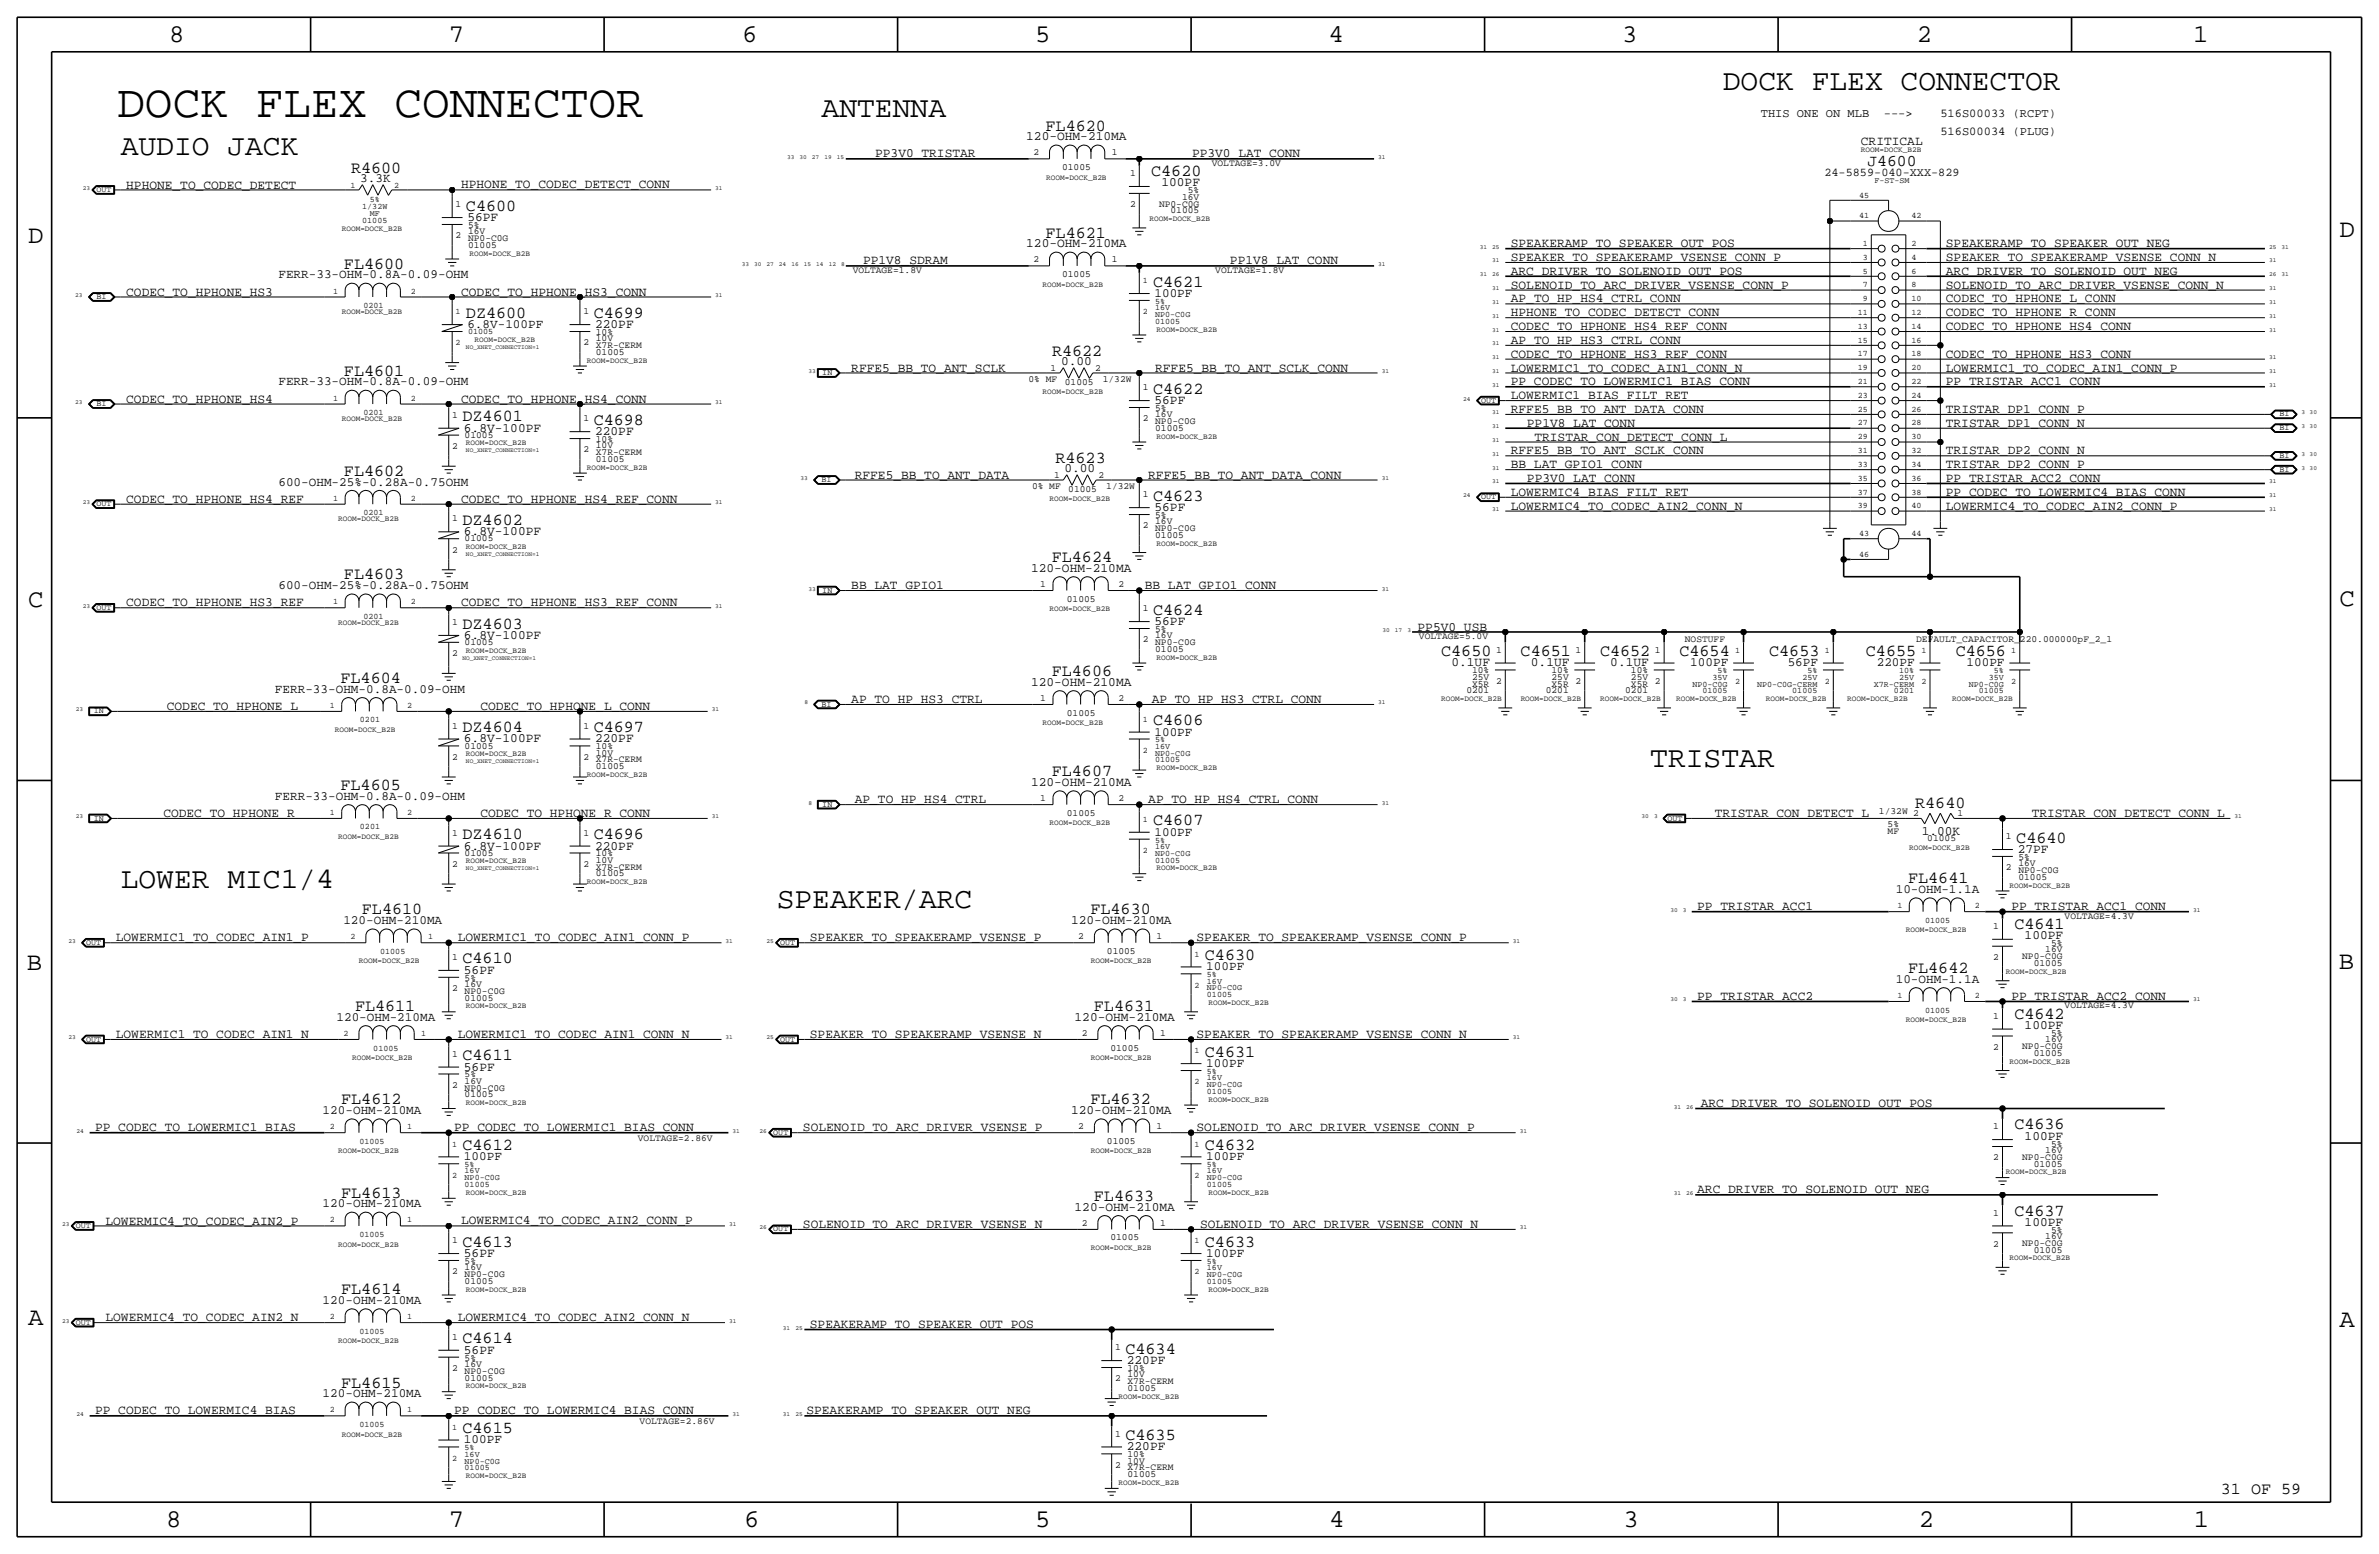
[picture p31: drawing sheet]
<svg xmlns="http://www.w3.org/2000/svg" width="875mm" height="572mm" viewBox="0 0 875 572" stroke-linecap="round" stroke-linejoin="round" font-family="sans-serif">
<defs><g id="words">
<text font-size="17" x="43.1" y="43.2">DOCK FLEX CONNECTOR</text>
<g font-size="10.9">
<text x="633.7" y="33">DOCK FLEX CONNECTOR</text>
<text x="302.2" y="43.2">ANTENNA</text>
<text x="44.4" y="57.2">AUDIO JACK</text>
<text x="607" y="281.9">TRISTAR</text>
<text x="44.4" y="326.4">LOWER MIC1/4</text>
<text x="285.7" y="334">SPEAKER/ARC</text>
</g>
<g font-size="9.4">
<text x="62.2" y="15.5">8</text>
<text x="165.1" y="15.5">7</text>
<text x="273" y="15.5">6</text>
<text x="380.7" y="15.5">5</text>
<text x="488.7" y="15.5">4</text>
<text x="596.6" y="15.5">3</text>
<text x="705" y="15.5">2</text>
<text x="806.6" y="15.5">1</text>
<text x="10.4" y="89.4">D</text>
<text x="860.5" y="87.1">D</text>
<text x="10.4" y="223.3">C</text>
<text x="860.5" y="222.8">C</text>
<text x="9.9" y="356.6">B</text>
<text x="860.2" y="356.4">B</text>
<text x="10.4" y="487.4">A</text>
<text x="860.5" y="488.2">A</text>
<text x="61.2" y="561.6">8</text>
<text x="165.1" y="561.6">7</text>
<text x="273.8" y="561.6">6</text>
<text x="380.7" y="561.6">5</text>
<text x="488.9" y="561.6">4</text>
<text x="597.1" y="561.6">3</text>
<text x="705.8" y="561.6">2</text>
<text x="806.9" y="561.6">1</text>
</g>
<g font-size="6.2">
<text x="384.6" y="48">FL4620</text>
<text x="129.1" y="63.5">R4600</text>
<text x="423.4" y="64.8">C4620</text>
<text x="171.4" y="77.5">C4600</text>
<text x="384.6" y="87.4">FL4621</text>
<text x="126.5" y="98.8">FL4600</text>
<text x="424.1" y="105.4">C4621</text>
<text x="171.4" y="116.8">DZ4600</text>
<text x="218.4" y="116.8">C4699</text>
<text x="386.9" y="130.8">R4622</text>
<text x="126.5" y="138.2">FL4601</text>
<text x="424.1" y="144.8">C4622</text>
<text x="170.1" y="154.9">DZ4601</text>
<text x="218.4" y="156.2">C4698</text>
<text x="388.2" y="170.2">R4623</text>
<text x="126.5" y="175">FL4602</text>
<text x="424.1" y="184.2">C4623</text>
<text x="170.1" y="193">DZ4602</text>
<text x="386.9" y="206.8">FL4624</text>
<text x="126.5" y="213.1">FL4603</text>
<text x="424.1" y="226.1">C4624</text>
<text x="170.1" y="231.1">DZ4603</text>
<text x="530.1" y="241.3">C4650</text>
<text x="559.3" y="241.3">C4651</text>
<text x="588.5" y="241.3">C4652</text>
<text x="617.7" y="241.3">C4654</text>
<text x="650.7" y="241.3">C4653</text>
<text x="686.3" y="241.3">C4655</text>
<text x="719.3" y="241.3">C4656</text>
<text x="125.3" y="251.2">FL4604</text>
<text x="386.9" y="248.7">FL4606</text>
<text x="170.1" y="269.2">DZ4604</text>
<text x="218.4" y="269.2">C4697</text>
<text x="424.1" y="266.7">C4606</text>
<text x="386.9" y="285.5">FL4607</text>
<text x="125.3" y="290.6">FL4605</text>
<text x="704.4" y="297.2">R4640</text>
<text x="424.1" y="303.5">C4607</text>
<text x="170.1" y="308.6">DZ4610</text>
<text x="218.4" y="308.6">C4696</text>
<text x="741.6" y="309.9">C4640</text>
<text x="701.8" y="324.9">FL4641</text>
<text x="133.1" y="336.3">FL4610</text>
<text x="401.1" y="336.3">FL4630</text>
<text x="740.9" y="341.6">C4641</text>
<text x="443.2" y="353.1">C4630</text>
<text x="170.1" y="354.3">C4610</text>
<text x="701.8" y="357.9">FL4642</text>
<text x="130.6" y="371.9">FL4611</text>
<text x="402.4" y="371.9">FL4631</text>
<text x="740.9" y="374.6">C4642</text>
<text x="170.1" y="389.9">C4611</text>
<text x="443.2" y="388.6">C4631</text>
<text x="125.5" y="406.1">FL4612</text>
<text x="401.1" y="406.1">FL4632</text>
<text x="740.9" y="415.3">C4636</text>
<text x="170.1" y="422.9">C4612</text>
<text x="443.2" y="422.9">C4632</text>
<text x="125.5" y="440.4">FL4613</text>
<text x="402.4" y="441.7">FL4633</text>
<text x="740.9" y="447">C4637</text>
<text x="170.1" y="458.5">C4613</text>
<text x="443.2" y="458.5">C4633</text>
<text x="125.5" y="476">FL4614</text>
<text x="170.1" y="494">C4614</text>
<text x="414" y="497.8">C4634</text>
<text x="125.5" y="510.3">FL4615</text>
<text x="170.1" y="527.1">C4615</text>
<text x="414" y="529.6">C4635</text>
<text x="816.9" y="549.5">31 OF 59</text>
</g>
<text font-size="6" x="686.9" y="61">J4600</text>
<g font-size="4.7">
<text x="377.5" y="51.6">120-OHM-210MA</text>
<text x="684.5" y="53.3">CRITICAL</text>
<text x="321.9" y="57.9">PP3V0_TRISTAR</text>
<text x="438.4" y="57.9">PP3V0_LAT_CONN</text>
<text x="46.4" y="69.3">HPHONE_TO_CODEC_DETECT</text>
<text x="132.5" y="67.1">3.3K</text>
<text x="169.6" y="69.3">HPHONE_TO_CODEC_DETECT_CONN</text>
<text x="427.2" y="68.6">100PF</text>
<text x="171.9" y="81.3">56PF</text>
<text x="377.5" y="90.9">120-OHM-210MA</text>
<text x="555.7" y="96">SPEAKER_TO_SPEAKERAMP_VSENSE_CONN_P</text>
<text x="555.7" y="90.9">SPEAKERAMP_TO_SPEAKER_OUT_POS</text>
<text x="715.7" y="90.9">SPEAKERAMP_TO_SPEAKER_OUT_NEG</text>
<text x="317.4" y="97.3">PP1V8_SDRAM</text>
<text x="452.4" y="97.3">PP1V8_LAT_CONN</text>
<text x="555.7" y="101.1">ARC_DRIVER_TO_SOLENOID_OUT_POS</text>
<text x="715.7" y="96">SPEAKER_TO_SPEAKERAMP_VSENSE_CONN_N</text>
<text x="715.7" y="101.1">ARC_DRIVER_TO_SOLENOID_OUT_NEG</text>
<text x="102.4" y="102.4">FERR-33-OHM-0.8A-0.09-OHM</text>
<text x="555.7" y="106.2">SOLENOID_TO_ARC_DRIVER_VSENSE_CONN_P</text>
<text x="715.7" y="106.2">SOLENOID_TO_ARC_DRIVER_VSENSE_CONN_N</text>
<text x="46.4" y="108.7">CODEC_TO_HPHONE_HS3</text>
<text x="169.6" y="108.7">CODEC_TO_HPHONE_HS3_CONN</text>
<text x="424.6" y="109.2">100PF</text>
<text x="555.7" y="111.2">AP_TO_HP_HS4_CTRL_CONN</text>
<text x="715.7" y="111.2">CODEC_TO_HPHONE_L_CONN</text>
<text x="555.7" y="116.3">HPHONE_TO_CODEC_DETECT_CONN</text>
<text x="715.7" y="116.3">CODEC_TO_HPHONE_R_CONN</text>
<text x="171.9" y="120.7">6.8V-100PF</text>
<text x="218.9" y="120.6">220PF</text>
<text x="555.7" y="121.4">CODEC_TO_HPHONE_HS4_REF_CONN</text>
<text x="715.7" y="121.4">CODEC_TO_HPHONE_HS4_CONN</text>
<text x="555.7" y="131.6">CODEC_TO_HPHONE_HS3_REF_CONN</text>
<text x="555.7" y="126.5">AP_TO_HP_HS3_CTRL_CONN</text>
<text x="715.7" y="131.6">CODEC_TO_HPHONE_HS3_CONN</text>
<text x="313.1" y="136.6">RFFE5_BB_TO_ANT_SCLK</text>
<text x="390.3" y="134.4">0.00</text>
<text x="424.9" y="136.6">RFFE5_BB_TO_ANT_SCLK_CONN</text>
<text x="555.7" y="136.6">LOWERMIC1_TO_CODEC_AIN1_CONN_N</text>
<text x="715.7" y="136.6">LOWERMIC1_TO_CODEC_AIN1_CONN_P</text>
<text x="102.4" y="141.7">FERR-33-OHM-0.8A-0.09-OHM</text>
<text x="555.7" y="141.7">PP_CODEC_TO_LOWERMIC1_BIAS_CONN</text>
<text x="715.7" y="141.7">PP_TRISTAR_ACC1_CONN</text>
<text x="46.4" y="148.1">CODEC_TO_HPHONE_HS4</text>
<text x="169.6" y="148.1">CODEC_TO_HPHONE_HS4_CONN</text>
<text x="424.6" y="148.6">56PF</text>
<text x="555.7" y="146.8">LOWERMIC1_BIAS_FILT_RET</text>
<text x="555.7" y="151.9">RFFE5_BB_TO_ANT_DATA_CONN</text>
<text x="715.7" y="151.9">TRISTAR_DP1_CONN_P</text>
<text x="170.6" y="158.7">6.8V-100PF</text>
<text x="218.9" y="160">220PF</text>
<text x="561.6" y="157">PP1V8_LAT_CONN</text>
<text x="715.7" y="157">TRISTAR_DP1_CONN_N</text>
<text x="555.7" y="167.1">RFFE5_BB_TO_ANT_SCLK_CONN</text>
<text x="564.4" y="162">TRISTAR_CON_DETECT_CONN_L</text>
<text x="715.7" y="167.1">TRISTAR_DP2_CONN_N</text>
<text x="391.5" y="173.7">0.00</text>
<text x="555.7" y="172.2">BB_LAT_GPIO1_CONN</text>
<text x="715.7" y="172.2">TRISTAR_DP2_CONN_P</text>
<text x="102.4" y="178.6">600-OHM-25%-0.28A-0.75OHM</text>
<text x="314.4" y="176">RFFE5_BB_TO_ANT_DATA</text>
<text x="422.3" y="176">RFFE5_BB_TO_ANT_DATA_CONN</text>
<text x="561.6" y="177.3">PP3V0_LAT_CONN</text>
<text x="715.7" y="177.3">PP_TRISTAR_ACC2_CONN</text>
<text x="46.4" y="184.9">CODEC_TO_HPHONE_HS4_REF</text>
<text x="169.6" y="184.9">CODEC_TO_HPHONE_HS4_REF_CONN</text>
<text x="555.7" y="182.3">LOWERMIC4_BIAS_FILT_RET</text>
<text x="715.7" y="182.4">PP_CODEC_TO_LOWERMIC4_BIAS_CONN</text>
<text x="424.6" y="188">56PF</text>
<text x="555.7" y="187.4">LOWERMIC4_TO_CODEC_AIN2_CONN_N</text>
<text x="715.7" y="187.4">LOWERMIC4_TO_CODEC_AIN2_CONN_P</text>
<text x="170.6" y="196.9">6.8V-100PF</text>
<text x="379.2" y="210.3">120-OHM-210MA</text>
<text x="102.4" y="216.7">600-OHM-25%-0.28A-0.75OHM</text>
<text x="313.1" y="216.7">BB_LAT_GPIO1</text>
<text x="421.1" y="216.6">BB_LAT_GPIO1_CONN</text>
<text x="46.4" y="223">CODEC_TO_HPHONE_HS3_REF</text>
<text x="169.6" y="223">CODEC_TO_HPHONE_HS3_REF_CONN</text>
<text x="424.6" y="229.9">56PF</text>
<text x="521.4" y="231.9">PP5V0_USB</text>
<text x="170.6" y="234.9">6.8V-100PF</text>
<text x="533.9" y="245.1">0.1UF</text>
<text x="563.1" y="245.1">0.1UF</text>
<text x="592.3" y="245.1">0.1UF</text>
<text x="621.7" y="245.1">100PF</text>
<text x="657.5" y="245.1">56PF</text>
<text x="690.3" y="245.1">220PF</text>
<text x="723.3" y="245.1">100PF</text>
<text x="101.1" y="254.8">FERR-33-OHM-0.8A-0.09-OHM</text>
<text x="379.2" y="252.2">120-OHM-210MA</text>
<text x="61.4" y="261.1">CODEC_TO_HPHONE_L</text>
<text x="176.7" y="261.1">CODEC_TO_HPHONE_L_CONN</text>
<text x="313.1" y="258.6">AP_TO_HP_HS3_CTRL</text>
<text x="423.6" y="258.6">AP_TO_HP_HS3_CTRL_CONN</text>
<text x="170.6" y="273.1">6.8V-100PF</text>
<text x="218.9" y="273.1">220PF</text>
<text x="424.6" y="270.5">100PF</text>
<text x="379.2" y="289.1">120-OHM-210MA</text>
<text x="101.1" y="294.1">FERR-33-OHM-0.8A-0.09-OHM</text>
<text x="314.4" y="295.4">AP_TO_HP_HS4_CTRL</text>
<text x="422.4" y="295.4">AP_TO_HP_HS4_CTRL_CONN</text>
<text x="60.1" y="300.5">CODEC_TO_HPHONE_R</text>
<text x="176.7" y="300.5">CODEC_TO_HPHONE_R_CONN</text>
<text x="630.7" y="300.5">TRISTAR_CON_DETECT_L</text>
<text x="747.3" y="300.5">TRISTAR_CON_DETECT_CONN_L</text>
<text x="424.6" y="307.3">100PF</text>
<text x="706.8" y="307.1">1.00K</text>
<text x="170.6" y="312.4">6.8V-100PF</text>
<text x="218.9" y="312.4">220PF</text>
<text x="742.1" y="313.7">27PF</text>
<text x="697.3" y="328.4">10-OHM-1.1A</text>
<text x="624.3" y="334.7">PP_TRISTAR_ACC1</text>
<text x="739.8" y="334.7">PP_TRISTAR_ACC1_CONN</text>
<text x="126.3" y="339.9">120-OHM-210MA</text>
<text x="394" y="339.9">120-OHM-210MA</text>
<text x="42.6" y="346.2">LOWERMIC1_TO_CODEC_AIN1_P</text>
<text x="168.3" y="346.2">LOWERMIC1_TO_CODEC_AIN1_CONN_P</text>
<text x="297.9" y="346.2">SPEAKER_TO_SPEAKERAMP_VSENSE_P</text>
<text x="440.1" y="346.2">SPEAKER_TO_SPEAKERAMP_VSENSE_CONN_P</text>
<text x="744.7" y="345.4">100PF</text>
<text x="170.6" y="358.1">56PF</text>
<text x="443.7" y="356.9">100PF</text>
<text x="697.3" y="361.4">10-OHM-1.1A</text>
<text x="624.3" y="367.8">PP_TRISTAR_ACC2</text>
<text x="739.9" y="367.8">PP_TRISTAR_ACC2_CONN</text>
<text x="123.8" y="375.4">120-OHM-210MA</text>
<text x="395.2" y="375.4">120-OHM-210MA</text>
<text x="42.6" y="381.8">LOWERMIC1_TO_CODEC_AIN1_N</text>
<text x="168.4" y="381.8">LOWERMIC1_TO_CODEC_AIN1_CONN_N</text>
<text x="297.9" y="381.8">SPEAKER_TO_SPEAKERAMP_VSENSE_N</text>
<text x="440.1" y="381.7">SPEAKER_TO_SPEAKERAMP_VSENSE_CONN_N</text>
<text x="744.7" y="378.5">100PF</text>
<text x="170.6" y="393.7">56PF</text>
<text x="443.7" y="392.4">100PF</text>
<text x="625.6" y="407.2">ARC_DRIVER_TO_SOLENOID_OUT_POS</text>
<text x="118.7" y="409.7">120-OHM-210MA</text>
<text x="394" y="409.7">120-OHM-210MA</text>
<text x="35" y="416">PP_CODEC_TO_LOWERMIC1_BIAS</text>
<text x="167.1" y="416">PP_CODEC_TO_LOWERMIC1_BIAS_CONN</text>
<text x="295.4" y="416">SOLENOID_TO_ARC_DRIVER_VSENSE_P</text>
<text x="440.1" y="416">SOLENOID_TO_ARC_DRIVER_VSENSE_CONN_P</text>
<text x="744.7" y="419.1">100PF</text>
<text x="170.6" y="426.7">100PF</text>
<text x="443.7" y="426.7">100PF</text>
<text x="118.7" y="444">120-OHM-210MA</text>
<text x="624.3" y="438.9">ARC_DRIVER_TO_SOLENOID_OUT_NEG</text>
<text x="395.2" y="445.3">120-OHM-210MA</text>
<text x="38.8" y="450.3">LOWERMIC4_TO_CODEC_AIN2_P</text>
<text x="169.6" y="450.3">LOWERMIC4_TO_CODEC_AIN2_CONN_P</text>
<text x="295.3" y="451.6">SOLENOID_TO_ARC_DRIVER_VSENSE_N</text>
<text x="441.4" y="451.6">SOLENOID_TO_ARC_DRIVER_VSENSE_CONN_N</text>
<text x="744.7" y="450.9">100PF</text>
<text x="170.6" y="462.3">56PF</text>
<text x="443.7" y="462.3">100PF</text>
<text x="118.7" y="479.6">120-OHM-210MA</text>
<text x="38.8" y="485.9">LOWERMIC4_TO_CODEC_AIN2_N</text>
<text x="168.3" y="485.9">LOWERMIC4_TO_CODEC_AIN2_CONN_N</text>
<text x="297.9" y="488.4">SPEAKERAMP_TO_SPEAKER_OUT_POS</text>
<text x="170.6" y="497.8">56PF</text>
<text x="414.5" y="501.7">220PF</text>
<text x="118.7" y="513.8">120-OHM-210MA</text>
<text x="35" y="520.2">PP_CODEC_TO_LOWERMIC4_BIAS</text>
<text x="167.1" y="520.2">PP_CODEC_TO_LOWERMIC4_BIAS_CONN</text>
<text x="296.6" y="520.2">SPEAKERAMP_TO_SPEAKER_OUT_NEG</text>
<text x="170.6" y="530.9">100PF</text>
<text x="414.5" y="533.4">220PF</text>
</g>
<g font-size="4.4">
<text x="647.6" y="43.2">THIS ONE ON MLB</text>
<text x="692.9" y="43.2">---&gt;</text>
<text x="713.7" y="43.2">516S00033 (RCPT)</text>
<text x="713.7" y="49.5">516S00034 (PLUG)</text>
<text x="671.1" y="64.8">24-5859-040-XXX-829</text>
</g>
<g font-size="3.5">
<text x="380.1" y="57.2">2</text>
<text x="408.9" y="57.2">1</text>
<text x="390.6" y="62.5">01005</text>
<text x="415.7" y="64.8">1</text>
<text x="445.7" y="61">VOLTAGE=3.0V</text>
<text x="436.9" y="71.1">5%</text>
<text x="167.6" y="76.2">1</text>
<text x="415.7" y="76.2">2</text>
<text x="426.3" y="75.9">NP0-C0G</text>
<text x="434.8" y="73.4">16V</text>
<text x="172.2" y="83.8">5%</text>
<text x="430.5" y="78.5">01005</text>
<text x="167.6" y="87.6">2</text>
<text x="172.2" y="86.1">16V</text>
<text x="172.2" y="88.6">NP0-C0G</text>
<text x="172.2" y="91.2">01005</text>
<text x="313.6" y="100.3">VOLTAGE=1.8V</text>
<text x="380.1" y="96.5">2</text>
<text x="390.6" y="101.9">01005</text>
<text x="408.9" y="96.5">1</text>
<text x="447" y="100.3">VOLTAGE=1.8V</text>
<text x="214.6" y="115.6">1</text>
<text x="219.2" y="125.5">10V</text>
<text x="219.2" y="123.2">10%</text>
<text x="214.6" y="127">2</text>
<text x="219.2" y="130.6">01005</text>
<text x="219.2" y="128">X7R-CERM</text>
<text x="386.4" y="136.4">1</text>
<text x="402.8" y="136.4">2</text>
<text x="378.3" y="140.5">0% MF</text>
<text x="391.7" y="141.7">01005</text>
<text x="405.6" y="140.5">1/32W</text>
<text x="420.3" y="143.5">1</text>
<text x="166.3" y="153.7">1</text>
<text x="214.6" y="154.9">1</text>
<text x="420.3" y="154.9">2</text>
<text x="424.9" y="151.1">5%</text>
<text x="424.9" y="156">NP0-C0G</text>
<text x="424.9" y="153.4">16V</text>
<text x="170.9" y="161">01005</text>
<text x="424.9" y="158.5">01005</text>
<text x="166.3" y="165.1">2</text>
<text x="214.6" y="166.4">2</text>
<text x="219.2" y="164.8">10V</text>
<text x="219.2" y="162.6">10%</text>
<text x="219.2" y="167.4">X7R-CERM</text>
<text x="219.2" y="169.9">01005</text>
<text x="379.6" y="179.8">0% MF</text>
<text x="387.7" y="175.8">1</text>
<text x="404.1" y="175.8">2</text>
<text x="406.9" y="179.8">1/32W</text>
<text x="392.9" y="181.1">01005</text>
<text x="420.3" y="182.9">1</text>
<text x="166.3" y="191.8">1</text>
<text x="424.9" y="190.5">5%</text>
<text x="420.3" y="194.3">2</text>
<text x="424.9" y="192.8">16V</text>
<text x="424.9" y="195.3">NP0-C0G</text>
<text x="424.9" y="197.9">01005</text>
<text x="166.3" y="203.2">2</text>
<text x="170.9" y="199.1">01005</text>
<text x="382.6" y="215.9">1</text>
<text x="411.4" y="215.9">2</text>
<text x="392.4" y="221.2">01005</text>
<text x="420.3" y="224.8">1</text>
<text x="166.3" y="229.9">1</text>
<text x="424.9" y="232.4">5%</text>
<text x="170.9" y="237.2">01005</text>
<text x="420.3" y="236.2">2</text>
<text x="424.9" y="239.8">01005</text>
<text x="424.9" y="237.2">NP0-C0G</text>
<text x="424.9" y="234.7">16V</text>
<text x="521.9" y="235">VOLTAGE=5.0V</text>
<text x="619.7" y="236.2">NOSTUFF</text>
<text x="704.8" y="236.2">DEFAULT_CAPACITOR_220.000000pF_2_1</text>
<text x="166.3" y="241.3">2</text>
<text x="550.3" y="240">1</text>
<text x="579.5" y="240">1</text>
<text x="608.7" y="240">1</text>
<text x="541.5" y="247.6">10%</text>
<text x="541.5" y="249.9">25V</text>
<text x="550.3" y="251.5">2</text>
<text x="570.7" y="249.9">25V</text>
<text x="570.7" y="247.6">10%</text>
<text x="579.5" y="251.5">2</text>
<text x="599.9" y="249.9">25V</text>
<text x="599.9" y="247.6">10%</text>
<text x="608.7" y="251.5">2</text>
<text x="382.6" y="257.8">1</text>
<text x="411.4" y="257.8">2</text>
<text x="539.3" y="255">0201</text>
<text x="541.5" y="252.5">X5R</text>
<text x="568.6" y="255">0201</text>
<text x="570.7" y="252.5">X5R</text>
<text x="597.8" y="255">0201</text>
<text x="599.9" y="252.5">X5R</text>
<text x="392.4" y="263.1">01005</text>
<text x="166.3" y="268">1</text>
<text x="214.6" y="268">1</text>
<text x="170.9" y="275.3">01005</text>
<text x="219.2" y="275.6">10%</text>
<text x="166.3" y="279.4">2</text>
<text x="214.6" y="279.4">2</text>
<text x="219.2" y="280.4">X7R-CERM</text>
<text x="219.2" y="277.9">10V</text>
<text x="219.2" y="283">01005</text>
<text x="382.6" y="294.6">1</text>
<text x="392.4" y="300">01005</text>
<text x="411.4" y="294.6">2</text>
<text x="691.1" y="299.2">1/32W</text>
<text x="694.3" y="304.3">5%</text>
<text x="703.7" y="300.2">2</text>
<text x="720" y="300.2">1</text>
<text x="166.3" y="307.3">1</text>
<text x="214.6" y="307.3">1</text>
<text x="694.3" y="306.8">MF</text>
<text x="708.9" y="309.4">01005</text>
<text x="737.8" y="308.6">1</text>
<text x="170.9" y="314.7">01005</text>
<text x="219.2" y="315">10%</text>
<text x="219.2" y="317.2">10V</text>
<text x="742.4" y="316.2">5%</text>
<text x="166.3" y="318.8">2</text>
<text x="214.6" y="318.8">2</text>
<text x="219.2" y="319.8">X7R-CERM</text>
<text x="219.2" y="322.3">01005</text>
<text x="737.8" y="320">2</text>
<text x="742.4" y="318.5">16V</text>
<text x="742.4" y="321.1">NP0-C0G</text>
<text x="742.4" y="323.6">01005</text>
<text x="733.2" y="341.6">1</text>
<text x="759.4" y="337.8">VOLTAGE=4.3V</text>
<text x="396.6" y="345.4">2</text>
<text x="425.4" y="345.4">1</text>
<text x="754.4" y="348">5%</text>
<text x="166.3" y="353.1">1</text>
<text x="407.1" y="350.8">01005</text>
<text x="733.2" y="353.1">2</text>
<text x="743.8" y="352.8">NP0-C0G</text>
<text x="752.3" y="350.3">16V</text>
<text x="748" y="355.3">01005</text>
<text x="166.3" y="364.5">2</text>
<text x="170.9" y="363">16V</text>
<text x="170.9" y="365.5">NP0-C0G</text>
<text x="170.9" y="360.7">5%</text>
<text x="170.9" y="368">01005</text>
<text x="759.4" y="370.8">VOLTAGE=4.3V</text>
<text x="733.2" y="374.6">1</text>
<text x="397.9" y="381">2</text>
<text x="426.7" y="381">1</text>
<text x="752.3" y="383.3">16V</text>
<text x="754.4" y="381">5%</text>
<text x="166.3" y="388.6">1</text>
<text x="408.4" y="386.3">01005</text>
<text x="733.2" y="386.1">2</text>
<text x="743.8" y="385.8">NP0-C0G</text>
<text x="748" y="388.4">01005</text>
<text x="166.3" y="400">2</text>
<text x="170.9" y="398.5">16V</text>
<text x="170.9" y="401.1">NP0-C0G</text>
<text x="170.9" y="396.2">5%</text>
<text x="170.9" y="403.6">01005</text>
<text x="234.6" y="419.7">VOLTAGE=2.86V</text>
<text x="396.6" y="415.3">2</text>
<text x="425.4" y="415.3">1</text>
<text x="733.2" y="415.3">1</text>
<text x="407.1" y="420.6">01005</text>
<text x="752.3" y="423.9">16V</text>
<text x="754.4" y="421.6">5%</text>
<text x="733.2" y="426.7">2</text>
<text x="743.8" y="426.5">NP0-C0G</text>
<text x="748" y="429">01005</text>
<text x="733.2" y="447">1</text>
<text x="397.9" y="450.9">2</text>
<text x="426.7" y="450.9">1</text>
<text x="752.3" y="455.7">16V</text>
<text x="754.4" y="453.4">5%</text>
<text x="166.3" y="457.2">1</text>
<text x="408.4" y="456.2">01005</text>
<text x="733.2" y="458.5">2</text>
<text x="743.8" y="458.2">NP0-C0G</text>
<text x="748" y="460.8">01005</text>
<text x="170.9" y="467.1">16V</text>
<text x="170.9" y="464.8">5%</text>
<text x="166.3" y="468.6">2</text>
<text x="170.9" y="469.6">NP0-C0G</text>
<text x="170.9" y="472.2">01005</text>
<text x="166.3" y="492.8">1</text>
<text x="410.2" y="496.6">1</text>
<text x="170.9" y="502.7">16V</text>
<text x="170.9" y="500.4">5%</text>
<text x="166.3" y="504.2">2</text>
<text x="170.9" y="505.2">NP0-C0G</text>
<text x="170.9" y="507.7">01005</text>
<text x="410.2" y="508">2</text>
<text x="414.7" y="506.5">10V</text>
<text x="414.7" y="504.2">10%</text>
<text x="414.7" y="509">X7R-CERM</text>
<text x="414.7" y="511.6">01005</text>
<text x="235.3" y="523.8">VOLTAGE=2.86V</text>
<text x="410.2" y="528.3">1</text>
<text x="410.2" y="539.8">2</text>
<text x="414.7" y="538.2">10V</text>
<text x="414.7" y="535.9">10%</text>
<text x="414.7" y="543.3">01005</text>
<text x="414.7" y="540.8">X7R-CERM</text>
</g>
<g font-size="3.1">
<text x="35.5" y="70.6">OUT</text>
<text x="128.9" y="69.1">1</text>
<text x="145" y="69.1">2</text>
<text x="689.4" y="67.3">F-ST-SM</text>
<text x="133.2" y="77">1/32W</text>
<text x="136" y="74.4">5%</text>
<text x="683.8" y="72.6">45</text>
<text x="133.2" y="82">01005</text>
<text x="136" y="79.5">MF</text>
<text x="683.8" y="80.3">41</text>
<text x="703" y="80.3">42</text>
<text x="685.2" y="95.5">3</text>
<text x="685.2" y="90.4">1</text>
<text x="703" y="95.5">4</text>
<text x="703" y="90.4">2</text>
<text x="685.2" y="100.6">5</text>
<text x="703" y="100.6">6</text>
<text x="122.6" y="108">1</text>
<text x="151.1" y="108">2</text>
<text x="420.3" y="104.1">1</text>
<text x="685.2" y="105.7">7</text>
<text x="703" y="105.7">8</text>
<text x="35.5" y="110">BI</text>
<text x="133.7" y="113.3">0201</text>
<text x="424.9" y="111.8">5%</text>
<text x="685.2" y="110.7">9</text>
<text x="703" y="110.7">10</text>
<text x="167.6" y="115.6">1</text>
<text x="420.3" y="115.6">2</text>
<text x="424.9" y="116.6">NP0-C0G</text>
<text x="424.9" y="114">16V</text>
<text x="424.9" y="119.1">01005</text>
<text x="683.3" y="115.8">11</text>
<text x="703" y="115.8">12</text>
<text x="172.2" y="122.9">01005</text>
<text x="683.3" y="126">15</text>
<text x="683.3" y="120.9">13</text>
<text x="703" y="126">16</text>
<text x="703" y="120.9">14</text>
<text x="167.6" y="127">2</text>
<text x="683.3" y="131.1">17</text>
<text x="703" y="131.1">18</text>
<text x="302.5" y="137.9">IN</text>
<text x="683.3" y="136.1">19</text>
<text x="703" y="136.1">20</text>
<text x="683.3" y="141.2">21</text>
<text x="703" y="141.2">22</text>
<text x="35.5" y="149.4">BI</text>
<text x="122.6" y="147.3">1</text>
<text x="151.1" y="147.3">2</text>
<text x="544.8" y="148.1">OUT</text>
<text x="683.3" y="146.3">23</text>
<text x="703" y="146.3">24</text>
<text x="133.7" y="152.7">0201</text>
<text x="683.3" y="151.4">25</text>
<text x="703" y="151.4">26</text>
<text x="838.4" y="153.2">BI</text>
<text x="683.3" y="161.5">29</text>
<text x="683.3" y="156.5">27</text>
<text x="703" y="161.5">30</text>
<text x="703" y="156.5">28</text>
<text x="838.4" y="158.2">BI</text>
<text x="683.3" y="166.6">31</text>
<text x="703" y="166.6">32</text>
<text x="683.3" y="171.7">33</text>
<text x="703" y="171.7">34</text>
<text x="838.4" y="168.4">BI</text>
<text x="838.4" y="173.5">BI</text>
<text x="302.2" y="177.3">BI</text>
<text x="683.3" y="176.8">35</text>
<text x="703" y="176.8">36</text>
<text x="122.6" y="184.2">1</text>
<text x="151.1" y="184.2">2</text>
<text x="544.8" y="183.6">OUT</text>
<text x="683.3" y="181.9">37</text>
<text x="703" y="181.9">38</text>
<text x="35.5" y="186.2">OUT</text>
<text x="133.7" y="189.5">0201</text>
<text x="683.3" y="186.9">39</text>
<text x="703" y="186.9">40</text>
<text x="683.8" y="197.1">43</text>
<text x="703" y="197.1">44</text>
<text x="683.8" y="204.7">46</text>
<text x="302.5" y="217.9">IN</text>
<text x="35.5" y="224.3">OUT</text>
<text x="122.6" y="222.2">1</text>
<text x="133.7" y="227.6">0201</text>
<text x="151.1" y="222.2">2</text>
<text x="638.2" y="240">1</text>
<text x="671.2" y="240">1</text>
<text x="706.8" y="240">1</text>
<text x="739.8" y="240">1</text>
<text x="629.9" y="249.9">35V</text>
<text x="631.8" y="247.6">5%</text>
<text x="638.2" y="251.5">2</text>
<text x="662.9" y="249.9">25V</text>
<text x="664.8" y="247.6">5%</text>
<text x="671.2" y="251.5">2</text>
<text x="698.5" y="247.6">10%</text>
<text x="698.5" y="249.9">25V</text>
<text x="706.8" y="251.5">2</text>
<text x="731.5" y="249.9">35V</text>
<text x="733.4" y="247.6">5%</text>
<text x="739.8" y="251.5">2</text>
<text x="622.5" y="252.5">NP0-C0G</text>
<text x="626.2" y="255">01005</text>
<text x="646.3" y="252.5">NP0-C0G-CERM</text>
<text x="659.2" y="255">01005</text>
<text x="689.2" y="252.5">X7R-CERM</text>
<text x="696.6" y="255">0201</text>
<text x="724.1" y="252.5">NP0-C0G</text>
<text x="727.8" y="255">01005</text>
<text x="34.5" y="262.4">IN</text>
<text x="121.3" y="260.3">1</text>
<text x="149.8" y="260.3">2</text>
<text x="302.2" y="259.8">BI</text>
<text x="132.4" y="265.7">0201</text>
<text x="420.3" y="265.4">1</text>
<text x="424.9" y="273.1">5%</text>
<text x="424.9" y="275.3">16V</text>
<text x="420.3" y="276.9">2</text>
<text x="424.9" y="277.9">NP0-C0G</text>
<text x="424.9" y="280.4">01005</text>
<text x="121.3" y="299.7">1</text>
<text x="149.8" y="299.7">2</text>
<text x="302.5" y="296.7">IN</text>
<text x="34.5" y="301.8">IN</text>
<text x="132.4" y="305.1">0201</text>
<text x="420.3" y="302.3">1</text>
<text x="613.4" y="301.8">OUT</text>
<text x="424.9" y="309.9">5%</text>
<text x="420.3" y="313.7">2</text>
<text x="424.9" y="317.2">01005</text>
<text x="424.9" y="312.2">16V</text>
<text x="424.9" y="314.7">NP0-C0G</text>
<text x="697.9" y="334">1</text>
<text x="726.4" y="334">2</text>
<text x="708" y="339.3">01005</text>
<text x="31.7" y="347.5">OUT</text>
<text x="128.9" y="345.4">2</text>
<text x="157.4" y="345.4">1</text>
<text x="287" y="347.5">OUT</text>
<text x="139.9" y="350.8">01005</text>
<text x="439.4" y="351.8">1</text>
<text x="443.9" y="359.4">5%</text>
<text x="439.4" y="363.2">2</text>
<text x="443.9" y="361.7">16V</text>
<text x="443.9" y="364.2">NP0-C0G</text>
<text x="443.9" y="366.8">01005</text>
<text x="697.9" y="367">1</text>
<text x="726.4" y="367">2</text>
<text x="708" y="372.4">01005</text>
<text x="31.7" y="383">OUT</text>
<text x="126.4" y="381">2</text>
<text x="154.9" y="381">1</text>
<text x="287" y="383">OUT</text>
<text x="137.3" y="386.3">01005</text>
<text x="439.4" y="387.3">1</text>
<text x="443.9" y="395">5%</text>
<text x="439.4" y="398.8">2</text>
<text x="443.9" y="397.3">16V</text>
<text x="443.9" y="399.8">NP0-C0G</text>
<text x="443.9" y="402.3">01005</text>
<text x="121.3" y="415.3">2</text>
<text x="149.8" y="415.3">1</text>
<text x="284.4" y="417.3">OUT</text>
<text x="132.2" y="420.6">01005</text>
<text x="166.3" y="421.6">1</text>
<text x="439.4" y="421.6">1</text>
<text x="170.9" y="431.5">16V</text>
<text x="170.9" y="429.3">5%</text>
<text x="443.9" y="431.5">16V</text>
<text x="443.9" y="429.3">5%</text>
<text x="166.3" y="433.1">2</text>
<text x="170.9" y="434.1">NP0-C0G</text>
<text x="170.9" y="436.6">01005</text>
<text x="439.4" y="433.1">2</text>
<text x="443.9" y="436.6">01005</text>
<text x="443.9" y="434.1">NP0-C0G</text>
<text x="121.3" y="449.6">2</text>
<text x="149.8" y="449.6">1</text>
<text x="27.9" y="451.6">OUT</text>
<text x="132.2" y="454.9">01005</text>
<text x="284.4" y="452.9">OUT</text>
<text x="439.4" y="457.2">1</text>
<text x="443.9" y="467.1">16V</text>
<text x="443.9" y="464.8">5%</text>
<text x="439.4" y="468.6">2</text>
<text x="443.9" y="472.2">01005</text>
<text x="443.9" y="469.6">NP0-C0G</text>
<text x="121.3" y="485.1">2</text>
<text x="149.8" y="485.1">1</text>
<text x="27.9" y="487.2">OUT</text>
<text x="132.2" y="490.5">01005</text>
<text x="121.3" y="519.4">2</text>
<text x="149.8" y="519.4">1</text>
<text x="132.2" y="524.8">01005</text>
<text x="166.3" y="525.8">1</text>
<text x="170.9" y="533.4">5%</text>
<text x="166.3" y="537.2">2</text>
<text x="170.9" y="535.7">16V</text>
<text x="170.9" y="538.2">NP0-C0G</text>
<text x="170.9" y="540.8">01005</text>
</g>
<g font-size="2.9">
<text x="684.5" y="55.9">ROOM=DOCK_B2B</text>
<text x="384.8" y="66">ROOM=DOCK_B2B</text>
<text x="422.9" y="81.3">ROOM=DOCK_B2B</text>
<text x="125.7" y="85.1">ROOM=DOCK_B2B</text>
<text x="172.7" y="94">ROOM=DOCK_B2B</text>
<text x="383.5" y="105.4">ROOM=DOCK_B2B</text>
<text x="125.7" y="115.6">ROOM=DOCK_B2B</text>
<text x="174.5" y="125.7">ROOM=DOCK_B2B</text>
<text x="425.4" y="121.9">ROOM=DOCK_B2B</text>
<text x="215.8" y="133.3">ROOM=DOCK_B2B</text>
<text x="383.5" y="144.8">ROOM=DOCK_B2B</text>
<text x="125.7" y="154.9">ROOM=DOCK_B2B</text>
<text x="425.4" y="161.3">ROOM=DOCK_B2B</text>
<text x="171.4" y="163.8">ROOM=DOCK_B2B</text>
<text x="215.8" y="172.7">ROOM=DOCK_B2B</text>
<text x="386" y="184.1">ROOM=DOCK_B2B</text>
<text x="124.4" y="191.8">ROOM=DOCK_B2B</text>
<text x="171.4" y="201.9">ROOM=DOCK_B2B</text>
<text x="425.4" y="200.7">ROOM=DOCK_B2B</text>
<text x="386" y="224.8">ROOM=DOCK_B2B</text>
<text x="124.4" y="229.9">ROOM=DOCK_B2B</text>
<text x="171.4" y="240">ROOM=DOCK_B2B</text>
<text x="425.4" y="242.6">ROOM=DOCK_B2B</text>
<text x="530.1" y="257.8">ROOM=DOCK_B2B</text>
<text x="559.3" y="257.8">ROOM=DOCK_B2B</text>
<text x="588.5" y="257.8">ROOM=DOCK_B2B</text>
<text x="616.5" y="257.8">ROOM=DOCK_B2B</text>
<text x="649.5" y="257.8">ROOM=DOCK_B2B</text>
<text x="679.4" y="257.8">ROOM=DOCK_B2B</text>
<text x="718.1" y="257.8">ROOM=DOCK_B2B</text>
<text x="123.1" y="269.2">ROOM=DOCK_B2B</text>
<text x="383.5" y="266.7">ROOM=DOCK_B2B</text>
<text x="171.4" y="278.1">ROOM=DOCK_B2B</text>
<text x="215.8" y="285.8">ROOM=DOCK_B2B</text>
<text x="425.4" y="283.2">ROOM=DOCK_B2B</text>
<text x="386" y="303.5">ROOM=DOCK_B2B</text>
<text x="124.4" y="308.6">ROOM=DOCK_B2B</text>
<text x="171.4" y="317.5">ROOM=DOCK_B2B</text>
<text x="702.3" y="312.4">ROOM=DOCK_B2B</text>
<text x="425.4" y="320">ROOM=DOCK_B2B</text>
<text x="215.8" y="325.1">ROOM=DOCK_B2B</text>
<text x="739.1" y="326.4">ROOM=DOCK_B2B</text>
<text x="701" y="342.9">ROOM=DOCK_B2B</text>
<text x="132" y="354.3">ROOM=DOCK_B2B</text>
<text x="401.3" y="354.3">ROOM=DOCK_B2B</text>
<text x="737.8" y="358.1">ROOM=DOCK_B2B</text>
<text x="171.4" y="370.8">ROOM=DOCK_B2B</text>
<text x="444.5" y="369.6">ROOM=DOCK_B2B</text>
<text x="701" y="375.9">ROOM=DOCK_B2B</text>
<text x="129.5" y="389.9">ROOM=DOCK_B2B</text>
<text x="401.3" y="389.9">ROOM=DOCK_B2B</text>
<text x="739.1" y="391.2">ROOM=DOCK_B2B</text>
<text x="171.4" y="406.4">ROOM=DOCK_B2B</text>
<text x="444.5" y="405.1">ROOM=DOCK_B2B</text>
<text x="124.4" y="424.2">ROOM=DOCK_B2B</text>
<text x="401.3" y="424.2">ROOM=DOCK_B2B</text>
<text x="737.8" y="431.8">ROOM=DOCK_B2B</text>
<text x="171.4" y="439.4">ROOM=DOCK_B2B</text>
<text x="444.5" y="439.4">ROOM=DOCK_B2B</text>
<text x="124.4" y="458.5">ROOM=DOCK_B2B</text>
<text x="401.3" y="459.7">ROOM=DOCK_B2B</text>
<text x="739.1" y="463.6">ROOM=DOCK_B2B</text>
<text x="171.4" y="475">ROOM=DOCK_B2B</text>
<text x="444.5" y="475">ROOM=DOCK_B2B</text>
<text x="124.4" y="494">ROOM=DOCK_B2B</text>
<text x="171.4" y="510.5">ROOM=DOCK_B2B</text>
<text x="411.4" y="514.3">ROOM=DOCK_B2B</text>
<text x="125.7" y="528.3">ROOM=DOCK_B2B</text>
<text x="171.4" y="543.6">ROOM=DOCK_B2B</text>
<text x="411.4" y="546.1">ROOM=DOCK_B2B</text>
</g>
<g font-size="2.3">
<text x="289.5" y="58.4">33</text>
<text x="294.1" y="58.4">30</text>
<text x="298.7" y="58.4">27</text>
<text x="303.2" y="58.4">19</text>
<text x="307.8" y="58.4">15</text>
<text x="506.9" y="58.4">31</text>
<text x="30.5" y="69.8">23</text>
<text x="263.1" y="69.8">31</text>
<text x="544.3" y="91.4">31</text>
<text x="548.8" y="91.4">25</text>
<text x="834.6" y="91.4">25</text>
<text x="839.2" y="91.4">31</text>
<text x="272.8" y="97.8">33</text>
<text x="277.4" y="97.8">30</text>
<text x="281.9" y="97.8">27</text>
<text x="286.5" y="97.8">24</text>
<text x="291.1" y="97.8">16</text>
<text x="295.7" y="97.8">15</text>
<text x="300.2" y="97.8">14</text>
<text x="304.8" y="97.8">12</text>
<text x="309.4" y="97.8">8</text>
<text x="506.9" y="97.8">31</text>
<text x="544.3" y="101.6">31</text>
<text x="548.8" y="101.6">26</text>
<text x="548.8" y="96.5">31</text>
<text x="834.6" y="96.5">31</text>
<text x="834.6" y="101.6">26</text>
<text x="839.2" y="101.6">31</text>
<text x="548.8" y="106.7">31</text>
<text x="834.6" y="106.7">31</text>
<text x="27.7" y="109.2">23</text>
<text x="263.1" y="109.2">31</text>
<text x="548.8" y="111.8">31</text>
<text x="834.6" y="111.8">31</text>
<text x="548.8" y="116.8">31</text>
<text x="834.6" y="116.8">31</text>
<text x="548.8" y="121.9">31</text>
<text x="834.6" y="121.9">31</text>
<text x="171.4" y="128.3">NO_XNET_CONNECTION=1</text>
<text x="548.8" y="127">31</text>
<text x="297.3" y="137.2">33</text>
<text x="508.2" y="137.2">31</text>
<text x="548.8" y="132.1">31</text>
<text x="548.8" y="137.2">31</text>
<text x="834.6" y="132.1">31</text>
<text x="834.6" y="137.2">31</text>
<text x="548.8" y="142.2">31</text>
<text x="834.6" y="142.2">31</text>
<text x="27.7" y="148.6">23</text>
<text x="263.1" y="148.6">31</text>
<text x="538.2" y="147.3">24</text>
<text x="548.8" y="152.4">31</text>
<text x="846.5" y="152.4">3</text>
<text x="849.5" y="152.4">30</text>
<text x="548.8" y="157.5">31</text>
<text x="846.5" y="157.5">3</text>
<text x="849.5" y="157.5">30</text>
<text x="171.4" y="166.4">NO_XNET_CONNECTION=1</text>
<text x="548.8" y="167.6">31</text>
<text x="548.8" y="162.6">31</text>
<text x="846.5" y="167.6">3</text>
<text x="849.5" y="167.6">30</text>
<text x="548.8" y="172.7">31</text>
<text x="846.5" y="172.7">3</text>
<text x="849.5" y="172.7">30</text>
<text x="294.4" y="176.5">33</text>
<text x="508.2" y="176.5">31</text>
<text x="548.8" y="177.8">31</text>
<text x="834.6" y="177.8">31</text>
<text x="30.5" y="185.4">23</text>
<text x="263.1" y="185.4">31</text>
<text x="538.2" y="182.9">24</text>
<text x="834.6" y="182.9">31</text>
<text x="548.8" y="188">31</text>
<text x="834.6" y="188">31</text>
<text x="171.4" y="204.5">NO_XNET_CONNECTION=1</text>
<text x="297.3" y="217.2">33</text>
<text x="508.2" y="217.2">31</text>
<text x="30.5" y="223.5">23</text>
<text x="263.1" y="223.5">31</text>
<text x="508.5" y="232.4">30</text>
<text x="513.1" y="232.4">17</text>
<text x="517.7" y="232.4">3</text>
<text x="170.1" y="242.6">NO_XNET_CONNECTION=1</text>
<text x="27.8" y="261.6">23</text>
<text x="261.8" y="261.6">31</text>
<text x="296" y="259.1">8</text>
<text x="506.9" y="259.1">31</text>
<text x="171.4" y="280.7">NO_XNET_CONNECTION=1</text>
<text x="297.4" y="295.9">8</text>
<text x="508.2" y="295.9">31</text>
<text x="27.8" y="301">23</text>
<text x="261.8" y="301">31</text>
<text x="603.8" y="301">30</text>
<text x="608.4" y="301">3</text>
<text x="821.9" y="301">31</text>
<text x="171.4" y="320">NO_XNET_CONNECTION=1</text>
<text x="614.4" y="335.3">30</text>
<text x="619" y="335.3">3</text>
<text x="806.7" y="335.3">31</text>
<text x="25.1" y="346.7">23</text>
<text x="266.9" y="346.7">31</text>
<text x="281.9" y="346.7">25</text>
<text x="556.5" y="346.7">31</text>
<text x="614.4" y="368.3">30</text>
<text x="619" y="368.3">3</text>
<text x="806.7" y="368.3">31</text>
<text x="25.1" y="382.3">23</text>
<text x="266.9" y="382.3">31</text>
<text x="281.9" y="382.3">25</text>
<text x="556.5" y="382.3">31</text>
<text x="615.6" y="407.7">31</text>
<text x="620.2" y="407.7">26</text>
<text x="28.1" y="416.6">24</text>
<text x="269.4" y="416.6">31</text>
<text x="279.4" y="416.6">26</text>
<text x="559" y="416.6">31</text>
<text x="615.6" y="439.4">31</text>
<text x="620.2" y="439.4">26</text>
<text x="22.9" y="450.8">23</text>
<text x="268.2" y="450.8">31</text>
<text x="279.4" y="452.1">26</text>
<text x="559" y="452.1">31</text>
<text x="22.9" y="486.4">23</text>
<text x="268.2" y="486.4">31</text>
<text x="288" y="488.9">31</text>
<text x="292.6" y="488.9">25</text>
<text x="28.1" y="520.7">24</text>
<text x="269.4" y="520.7">31</text>
<text x="288" y="520.7">31</text>
<text x="292.6" y="520.7">25</text>
</g>
</g></defs>
<g fill="none" stroke="#000" stroke-width=".37">
<path d="M378.4 58.4h7.6zM386 55.9v2.5zM386 55.9a2.54 2.54 0 0 1 2.6-2.5 2.54 2.54 0 0 1 2.5 2.5 2.54 2.54 0 0 1 2.6-2.5 2.54 2.54 0 0 1 2.5 2.5 2.54 2.54 0 0 1 2.5-2.5 2.54 2.54 0 0 1 2.6 2.5 2.54 2.54 0 0 1 2.5-2.5 2.54 2.54 0 0 1 2.6 2.5M391.1 55.9v2.5zM396.2 55.9v2.5zM401.3 55.9v2.5zM406.4 58.4h7.6zM406.4 55.9v2.5zM33.8 69.8l1.6 1.6zM33.8 69.9l1.6-1.6zM33.9 69.9l1.5 1.4zM34.1 69.9l1.4-1.4z"/>
<path d="M34.1 69.9l1.4 1.3zM34.2 69.8l1.3 1.3zM35.4 71.4h6.8zM35.4 68.3h6.8zM35.4 68.4h6.7zM35.4 68.4l-1.5 1.5zM35.4 71.3h6.7zM35.5 68.5h6.5zM35.5 71.2h6.5zM35.5 71.1h6.4zM35.5 68.6h6.4zM35.5 68.6l-1.3 1.3z"/>
<path d="M41.9 68.6v2.5zM41.9 69.9h2.5zM42 68.5v2.7zM42.1 68.4v2.9zM42.2 68.3v3.1zM44.4 69.9h82.5zM126.9 69.9h5.1zM133.3 67.9l1.9 3.9zM133.3 67.9l-1.3 2zM137.1 67.9l-1.9 3.9zM137.1 67.9l1.9 3.9zM140.9 67.9l-1.9 3.9z"/>
<path d="M140.9 67.9l1.9 3.9zM144.1 69.9l-1.3 2zM144.1 69.9h5.7zM149.8 69.9h16.5zM166.3 69.8v2.6zM166.3 69.9h95.3zM166.3 72.4v7.6zM415.2 68.6h7.7zM415.2 71.1h7.7zM419.1 78.7v2.6zM419.1 61v7.6zM419.1 71.1v7.6z"/>
<path d="M673.1 73.7h7.6zM673.1 73.7v7.6zM680.7 73.7h13.9zM694.6 73.7v3.8zM162.5 80h7.6zM162.5 82.6h7.6zM163.8 95.3h5.1zM164.8 96.5h3zM165.6 97.8h1.5zM166.3 90.2v2.5zM166.3 82.5v7.7zM166.3 92.7v2.6z"/>
<path d="M378.4 97.8h7.6zM386 95.3v2.5zM386 95.3a2.54 2.54 0 0 1 2.6-2.6 2.54 2.54 0 0 1 2.5 2.6 2.54 2.54 0 0 1 2.6-2.6 2.54 2.54 0 0 1 2.5 2.6 2.54 2.54 0 0 1 2.5-2.6 2.54 2.54 0 0 1 2.6 2.6 2.54 2.54 0 0 1 2.5-2.6 2.54 2.54 0 0 1 2.6 2.6M391.1 95.3v2.5zM396.2 95.3v2.5zM401.3 95.3v2.5zM406.4 97.8h7.6zM406.4 95.3v2.5zM416.5 83.8h5.1zM417.5 85.1h3.1zM418.3 86.4h1.5zM419.1 81.3v2.5z"/>
<path d="M553.7 96.5h127zM673.1 81.3h7.6zM673.1 81.3v110.5zM680.7 91.4h10.1zM680.7 96.5h10.1zM680.7 81.3h10.1zM688.3 86.4h12.7zM688.3 86.4v106.6zM698.5 81.3h10.1zM698.5 91.4h10.1zM698.5 96.5h10.1zM701 86.4v106.6z"/>
<path d="M708.6 96.5h124.5zM708.6 81.3h5.1zM713.7 81.3v45.7zM32.5 109.2l1.6 1.6zM32.5 109.2l1.6-1.6zM32.7 109.2l1.4 1.5zM32.7 109.2l1.4-1.5zM32.8 109.2l1.4-1.4zM32.8 109.2l1.4 1.4zM33 109.2l1.2 1.3zM33 109.2l1.2-1.3zM34.1 107.6h6.6z"/>
<path d="M34.1 110.8h6.6zM34.1 110.7h6.6zM34.1 107.7h6.6zM34.2 107.8h6.4zM34.2 110.6h6.4zM34.2 110.5h6.4zM34.2 108h6.4zM40.6 107.9l1.3 1.3zM40.6 110.5l1.3-1.3zM40.6 110.6l1.4-1.4zM40.6 107.8l1.4 1.4zM40.7 107.7l1.5 1.5z"/>
<path d="M40.7 110.7l1.5-1.5zM40.7 110.8l1.6-1.6zM40.7 107.6l1.6 1.6zM41.9 109.2h2.5zM44.4 109.2h74.9zM119.3 109.2h7.6zM126.9 106.7v2.5zM126.9 106.7a2.54 2.54 0 0 1 2.6-2.5 2.54 2.54 0 0 1 2.5 2.5 2.54 2.54 0 0 1 2.6-2.5 2.54 2.54 0 0 1 2.5 2.5 2.54 2.54 0 0 1 2.5-2.5 2.54 2.54 0 0 1 2.6 2.5 2.54 2.54 0 0 1 2.5-2.5 2.54 2.54 0 0 1 2.6 2.5M132 106.7v2.5zM137.1 106.7v2.5zM142.2 106.7v2.5zM147.3 106.7v2.5z"/>
<path d="M147.3 109.2h7.6zM154.9 109.2h11.4zM162.5 119.4h7.6zM166.3 109.2h47zM166.3 109.2v2.6zM166.3 111.8v7.6zM209.5 119.4h7.6zM213.3 109.2v2.6zM213.3 109.2h48.3zM213.3 111.8v7.6zM415.2 110.5h7.7zM415.2 108h7.7z"/>
<path d="M419.1 118.1v2.6zM419.1 100.3v7.7zM419.1 110.5v7.6zM553.7 116.8h127zM553.7 111.8h127zM553.7 106.7h127zM680.7 116.8h10.1zM680.7 111.8h10.1zM680.7 101.6h10.1zM680.7 106.7h10.1zM698.5 116.8h10.1zM698.5 111.8h10.1z"/>
<path d="M698.5 106.7h10.1zM698.5 101.6h10.1zM708.6 116.8h124.5zM708.6 111.8h124.5zM708.6 106.7h124.5zM162.5 121.9h7.6zM162.5 121.9l7.6-2.5zM163.8 133.4h5.1zM164.8 134.6h3zM165.6 135.9h1.5zM166.3 129.5v1.3zM166.3 130.8v2.6z"/>
<path d="M166.3 121.9v7.6zM209.5 121.9h7.6zM210.8 134.6h5zM211.8 135.9h3zM212.5 137.2h1.6zM213.3 129.5v2.6zM213.3 132.1v2.5zM213.3 121.9v7.6zM300.6 135.6h6.8zM300.6 135.6v3.1zM300.6 138.7h6.8zM300.7 135.7v2.9z"/>
<path d="M300.7 138.6h6.7zM300.7 135.7h6.7zM300.8 135.8v2.7zM300.8 138.5h6.5zM300.8 135.8h6.5zM300.9 135.9h6.4zM300.9 135.9v2.5zM300.9 138.4h6.4zM307.3 135.9l1.3 1.3zM307.3 138.4l1.3-1.2zM307.3 138.5l1.4-1.3zM307.3 135.8l1.4 1.4z"/>
<path d="M307.4 138.6l1.5-1.4zM307.4 135.7l1.5 1.5zM307.4 138.7l1.6-1.5zM307.4 135.6l1.6 1.6zM308.6 137.2h2.5zM311.1 137.2h73.7zM384.8 137.2h5zM391.1 135.2l1.9 3.9zM391.1 135.2l-1.3 2zM394.9 135.2l-1.9 3.9zM394.9 135.2l2 3.9zM398.7 135.2l-1.8 3.9z"/>
<path d="M398.7 135.2l2 3.9zM401.9 137.2h5.7zM401.9 137.2l-1.2 2zM407.6 137.2h11.5zM416.5 123.2h5.1zM417.5 124.5h3.1zM418.3 125.7h1.5zM419.1 137.2v2.5zM419.1 120.7v2.5zM419.1 139.7v7.6zM419.1 137.2h87.6zM553.7 121.9h127z"/>
<path d="M553.7 137.2h127zM553.7 132.1h127zM553.7 127h127zM680.7 127h10.1zM680.7 132.1h10.1zM680.7 137.2h10.1zM680.7 121.9h10.1zM698.5 132.1h10.1zM698.5 137.2h10.1zM698.5 127h10.1zM698.5 121.9h10.1zM708.6 137.2h124.5z"/>
<path d="M708.6 132.1h124.5zM708.6 121.9h124.5zM708.6 127h5.1zM713.7 127v20.3zM32.5 148.6l1.6 1.6zM32.5 148.6l1.6-1.6zM32.7 148.6l1.4 1.5zM32.7 148.6l1.4-1.5zM32.8 148.6l1.4-1.4zM32.8 148.6l1.4 1.4zM33 148.6l1.2 1.3zM33 148.6l1.2-1.3z"/>
<path d="M34.1 147h6.6zM34.1 150.2h6.6zM34.1 150.1h6.6zM34.1 147.1h6.6zM34.2 147.2h6.4zM34.2 150h6.4zM34.2 149.9h6.4zM34.2 147.3h6.4zM40.6 147.3l1.3 1.3zM40.6 149.9l1.3-1.3zM40.6 150l1.4-1.4zM40.6 147.2l1.4 1.4z"/>
<path d="M40.7 147.1l1.5 1.5zM40.7 150.1l1.5-1.5zM40.7 147l1.6 1.6zM41.9 148.6h2.5zM42.3 148.6l-1.6 1.6zM44.4 148.6h74.9zM119.3 148.6h7.6zM126.9 146.1v2.5zM126.9 146.1a2.54 2.54 0 0 1 2.6-2.6 2.54 2.54 0 0 1 2.5 2.6 2.54 2.54 0 0 1 2.6-2.6 2.54 2.54 0 0 1 2.5 2.6 2.54 2.54 0 0 1 2.5-2.6 2.54 2.54 0 0 1 2.6 2.6 2.54 2.54 0 0 1 2.5-2.6 2.54 2.54 0 0 1 2.6 2.6M132 146.1v2.5zM137.1 146.1v2.5zM142.2 146.1v2.5z"/>
<path d="M147.3 146.1v2.5zM147.3 148.6h7.6zM154.9 148.6h10.1zM161.2 157.5h7.7zM165 148.6h48.3zM165 148.6v1.3zM165 149.9v7.6zM209.5 158.8h7.6zM213.3 148.6v2.5zM213.3 148.6h48.3zM213.3 151.1v7.7zM415.2 149.9h7.7z"/>
<path d="M415.2 147.3h7.7zM419.1 157.5v2.5zM419.1 149.9v7.6zM543.1 147.3l1.5 1.6zM543.1 147.3l1.5-1.6zM543.2 147.3l1.5-1.5zM543.2 147.3l1.5 1.5zM543.4 147.3l1.3-1.4zM543.4 147.3l1.3 1.4zM543.5 147.3l1.3 1.3zM543.5 147.3l1.3-1.3zM544.6 145.7h6.8z"/>
<path d="M544.6 148.9h6.8zM544.7 148.8h6.6zM544.7 145.8h6.6zM544.7 148.7h6.5zM544.7 145.9h6.5zM544.8 146.1h6.3zM544.8 148.6h6.3zM551.1 147.3h2.6zM551.1 146.1v2.5zM551.2 145.9v2.8zM551.3 145.8v3zM551.4 145.7v3.2z"/>
<path d="M553.7 147.3h127zM553.7 152.4h127zM680.7 152.4h10.1zM680.7 157.5h10.1zM680.7 142.2h10.1zM680.7 147.3h10.1zM698.5 157.5h10.1zM698.5 152.4h10.1zM698.5 147.3h10.1zM698.5 142.2h10.1zM708.6 152.4h124.5zM708.6 157.5h124.5z"/>
<path d="M708.6 147.3h5.1zM713.7 147.3v15.3zM833.1 157.5h2.5zM833.1 152.4h2.5zM835.2 157.5l1.5 1.6zM835.2 152.4l1.5 1.6zM835.2 157.5l1.5-1.6zM835.2 152.4l1.5-1.6zM835.3 157.5l1.5-1.5zM835.3 152.4l1.5-1.5zM835.3 157.5l1.5 1.5zM835.3 152.4l1.5 1.5z"/>
<path d="M835.5 157.5l1.3-1.4zM835.5 152.4l1.3-1.4zM835.5 157.5l1.3 1.4zM835.5 152.4l1.3 1.4zM835.6 157.5l1.3-1.3zM835.6 152.4l1.3-1.3zM835.6 157.5l1.3 1.3zM835.6 152.4l1.3 1.3zM836.7 159.1h6.7zM836.7 154h6.7zM836.7 155.9h6.7zM836.7 150.8h6.7z"/>
<path d="M836.8 156h6.5zM836.8 150.9h6.5zM836.8 159h6.5zM836.8 153.9h6.5zM836.8 158.9h6.5zM836.8 153.8h6.5zM836.8 156.1h6.5zM836.8 151h6.5zM836.9 158.8h6.3zM836.9 156.2h6.3zM836.9 153.7h6.3zM836.9 151.1h6.3z"/>
<path d="M843.2 158.8l1.3-1.3zM843.2 153.7l1.3-1.3zM843.2 156.2l1.3 1.3zM843.2 151.1l1.3 1.3zM843.3 158.9l1.4-1.4zM843.3 156.1l1.4 1.4zM843.3 151l1.4 1.4zM843.3 159l1.5-1.5zM843.3 153.9l1.5-1.5zM843.3 156l1.5 1.5zM843.3 150.9l1.5 1.5zM843.4 155.9l1.6 1.6z"/>
<path d="M843.4 150.8l1.6 1.6zM843.4 159.1l1.6-1.6zM843.4 154l1.6-1.6zM844.7 152.4l-1.4 1.4zM161.2 160h7.7zM161.2 160l7.7-2.5zM162.5 171.5h5.1zM163.5 172.7h3.1zM164.3 174h1.5zM165 167.6v1.3zM165 168.9v2.6zM165 160v7.6z"/>
<path d="M209.5 161.3h7.6zM210.8 174h5zM211.8 175.3h3zM212.5 176.5h1.6zM213.3 168.9v2.6zM213.3 161.3v7.6zM213.3 171.5v2.5zM299.2 176.5l1.6-1.5zM299.2 176.5l1.6 1.6zM299.4 176.5l1.4-1.4zM299.4 176.5l1.4 1.5zM299.5 176.5l1.4-1.3z"/>
<path d="M299.5 176.5l1.4 1.4zM299.7 176.5l1.2 1.3zM300.8 175h6.6zM300.8 178.1h6.6zM300.8 175.1h6.6zM300.8 178h6.6zM300.9 177.9h6.4zM300.9 175.2h6.4zM300.9 175.3l-1.2 1.2zM300.9 177.8h6.4zM300.9 175.3h6.4zM307.3 175.3l1.3 1.2z"/>
<path d="M307.3 177.8l1.3-1.3zM307.3 177.9l1.4-1.4zM307.3 175.2l1.4 1.3zM307.4 178l1.5-1.5zM307.4 175.1l1.5 1.4zM307.4 178.1l1.6-1.6zM307.4 175l1.6 1.5zM308.6 176.5h2.5zM311.1 176.5h74.9zM386 176.5h5.1zM392.4 174.6l1.9 3.9zM392.4 174.6l-1.3 1.9z"/>
<path d="M396.2 174.6l-1.9 3.9zM396.2 174.6l1.9 3.9zM400 174.6l-1.9 3.9zM400 174.6l1.9 3.9zM403.2 176.5l-1.3 2.1zM403.2 176.5h5.7zM408.9 176.5h10.2zM416.5 162.6h5.1zM417.5 163.8h3.1zM418.3 165.1h1.5zM419.1 176.5v2.6zM419.1 160v2.6z"/>
<path d="M419.1 179.1v7.6zM419.1 176.5h87.6zM553.7 172.7h127zM553.7 162.6h127zM553.7 167.6h127zM680.7 177.8h10.1zM680.7 167.6h10.1zM680.7 172.7h10.1zM680.7 162.6h10.1zM698.5 177.8h10.1zM698.5 167.6h10.1zM698.5 172.7h10.1z"/>
<path d="M698.5 162.6h10.1zM708.6 167.6h124.5zM708.6 172.7h124.5zM708.6 162.6h5.1zM713.7 162.6v29.2zM833.1 167.6h2.5zM833.1 172.7h2.5zM835.2 167.6l1.5 1.6zM835.2 172.7l1.5 1.6zM835.2 167.6l1.5-1.5zM835.2 172.7l1.5-1.6zM835.3 167.6l1.5-1.4z"/>
<path d="M835.3 172.7l1.5-1.5zM835.3 167.6l1.5 1.5zM835.3 172.7l1.5 1.5zM835.5 167.6l1.3-1.3zM835.5 172.7l1.3-1.4zM835.5 167.6l1.3 1.4zM835.5 172.7l1.3 1.4zM835.6 167.6l1.3-1.2zM835.6 172.7l1.3-1.3zM835.6 167.6l1.3 1.3zM835.6 172.7l1.3 1.3zM836.7 169.2h6.7z"/>
<path d="M836.7 174.3h6.7zM836.7 166.1h6.7zM836.7 171.1h6.7zM836.8 166.2h6.5zM836.8 171.2h6.5zM836.8 169.1h6.5zM836.8 174.2h6.5zM836.8 169h6.5zM836.8 174.1h6.5zM836.8 166.3h6.5zM836.8 171.3h6.5zM836.9 168.9h6.3z"/>
<path d="M836.9 166.4h6.3zM836.9 174h6.3zM836.9 171.5h6.3zM843.2 168.9l1.3-1.3zM843.2 174l1.3-1.3zM843.2 166.4l1.3 1.2zM843.2 171.4l1.3 1.3zM843.3 174.1l1.4-1.4zM843.3 166.3l1.4 1.3zM843.3 171.3l1.4 1.4zM843.3 169.1l1.5-1.5zM843.3 174.2l1.5-1.5z"/>
<path d="M843.3 166.2l1.5 1.4zM843.3 171.2l1.5 1.5zM843.4 166.1l1.6 1.5zM843.4 171.1l1.6 1.6zM843.4 174.3l1.6-1.6zM844.7 167.6l-1.4 1.4zM845 167.6l-1.6 1.6zM33.8 185.4l1.6 1.6zM33.8 185.4l1.6-1.6zM33.9 185.4l1.5 1.5zM33.9 185.4l1.5-1.5zM34.1 185.4l1.4-1.4z"/>
<path d="M34.1 185.4l1.4 1.4zM34.2 185.4l1.3 1.3zM34.2 185.4l1.3-1.3zM35.4 187h6.8zM35.4 183.8h6.8zM35.4 183.9h6.7zM35.4 186.9h6.7zM35.5 184h6.5zM35.5 186.8h6.5zM35.5 186.7h6.4zM35.5 184.2h6.4zM41.9 184.2v2.5z"/>
<path d="M41.9 185.4h2.5zM42 184v2.8zM42.1 183.9v3zM42.2 183.8v3.2zM44.4 185.4h74.9zM119.3 185.4h7.6zM126.9 182.9v2.5zM126.9 182.9a2.54 2.54 0 0 1 2.6-2.5 2.54 2.54 0 0 1 2.5 2.5 2.54 2.54 0 0 1 2.6-2.5 2.54 2.54 0 0 1 2.5 2.5 2.54 2.54 0 0 1 2.5-2.5 2.54 2.54 0 0 1 2.6 2.5 2.54 2.54 0 0 1 2.5-2.5 2.54 2.54 0 0 1 2.6 2.5M132 182.9v2.5zM137.1 182.9v2.5zM142.2 182.9v2.5zM147.3 182.9v2.5z"/>
<path d="M147.3 185.4h7.6zM154.9 185.4h10.1zM161.2 198.1h7.7zM161.2 198.1l7.7-2.5zM161.2 195.6h7.7zM165 185.4v2.6zM165 188v7.6zM165 198.1v7.6zM165 185.4h96.6zM415.2 189.2h7.7zM415.2 186.7h7.7zM419.1 196.9v3.8z"/>
<path d="M419.1 189.2v7.7zM543.1 182.9l1.5 1.6zM543.1 182.9l1.5-1.6zM543.2 182.9l1.5-1.5zM543.2 182.9l1.5 1.5zM543.4 182.9l1.3-1.4zM543.4 182.9l1.3 1.4zM543.5 182.9l1.3 1.3zM543.5 182.9l1.3-1.3zM544.6 181.3h6.8zM544.6 184.5h6.8zM544.7 184.4h6.6z"/>
<path d="M544.7 181.4h6.6zM544.7 184.3h6.5zM544.7 181.5h6.5zM544.8 181.6h6.3zM544.8 184.2h6.3zM551.1 182.9h2.6zM551.1 181.6v2.6zM551.2 181.5v2.8zM551.3 181.4v3zM551.4 181.3v3.2zM553.7 188h127zM553.7 182.9h127z"/>
<path d="M670.5 194.3h5.1zM671.5 195.6h3.1zM672.3 196.9h1.5zM673.1 191.8v2.5zM680.7 182.9h10.1zM680.7 188h10.1zM680.7 198.1h10.1zM688.3 193h12.7zM698.5 198.1h10.1zM698.5 188h10.1zM698.5 182.9h10.1zM708.6 188h124.5z"/>
<path d="M711.2 194.3h5zM712.2 195.6h3zM712.9 196.9h1.6zM713.7 191.8v2.5zM162.5 209.6h5.1zM163.5 210.8h3.1zM164.3 212.1h1.5zM165 205.7v1.3zM165 207v2.6zM300.6 215.6h6.8zM300.6 215.6v3.1zM300.6 218.7h6.8z"/>
<path d="M300.7 215.7v2.9zM300.7 218.6h6.7zM300.7 215.7h6.7zM300.8 215.8v2.7zM300.8 218.5h6.5zM300.8 215.8h6.5zM300.9 215.9h6.4zM300.9 215.9v2.5zM300.9 218.4h6.4zM307.3 215.9l1.3 1.3zM307.3 218.4l1.3-1.2zM307.3 218.5l1.4-1.3z"/>
<path d="M307.3 215.8l1.4 1.4zM307.4 218.6l1.5-1.4zM307.4 215.7l1.5 1.5zM307.4 218.7l1.6-1.5zM307.4 215.6l1.6 1.6zM308.6 217.2h2.5zM311.1 217.2h68.6zM379.7 217.2h7.6zM387.3 214.6v2.6zM387.3 214.6a2.54 2.54 0 0 1 2.5-2.5 2.54 2.54 0 0 1 2.6 2.5 2.54 2.54 0 0 1 2.5-2.5 2.54 2.54 0 0 1 2.6 2.5 2.54 2.54 0 0 1 2.5-2.5 2.54 2.54 0 0 1 2.5 2.5 2.54 2.54 0 0 1 2.6-2.5 2.54 2.54 0 0 1 2.5 2.5M392.4 214.6v2.6zM397.5 214.6v2.6z"/>
<path d="M402.5 214.6v2.6zM407.6 214.6v2.6zM407.6 217.2h7.6zM415.2 217.2h3.9zM416.5 203.2h5.1zM417.5 204.5h3.1zM418.3 205.7h1.5zM419.1 217.2v3.8zM419.1 200.7v2.5zM419.1 217.2h87.6zM680.7 205.7h13.9zM694.6 201.9v3.8z"/>
<path d="M33.8 223.5l1.6 1.6zM33.8 223.5l1.6-1.6zM33.9 223.5l1.5 1.5zM33.9 223.5l1.5-1.5zM34.1 223.5l1.4-1.4zM34.1 223.5l1.4 1.4zM34.2 223.5l1.3 1.3zM34.2 223.5l1.3-1.3zM35.4 225.1h6.8zM35.4 221.9h6.8zM35.4 222h6.7zM35.4 225h6.7z"/>
<path d="M35.5 222.1h6.5zM35.5 224.9h6.5zM35.5 224.8h6.4zM35.5 222.3h6.4zM41.9 222.3v2.5zM41.9 223.5h2.5zM42 222.1v2.8zM42.1 222v3zM42.2 221.9v3.2zM44.4 223.5h74.9zM119.3 223.5h7.6zM126.9 221v2.5z"/>
<path d="M126.9 221a2.54 2.54 0 0 1 2.6-2.5 2.54 2.54 0 0 1 2.5 2.5 2.54 2.54 0 0 1 2.6-2.5 2.54 2.54 0 0 1 2.5 2.5 2.54 2.54 0 0 1 2.5-2.5 2.54 2.54 0 0 1 2.6 2.5 2.54 2.54 0 0 1 2.5-2.5 2.54 2.54 0 0 1 2.6 2.5M132 221v2.5zM137.1 221v2.5zM142.2 221v2.5zM147.3 221v2.5zM147.3 223.5h7.6zM154.9 223.5h10.1zM161.2 236.2h7.7zM161.2 236.2l7.7-2.5zM161.2 233.7h7.7zM165 223.5h96.6zM165 223.5v2.6z"/>
<path d="M165 226.1v7.6zM165 236.2v7.6zM415.2 231.1h7.7zM415.2 228.6h7.7zM419.1 238.8v2.5zM419.1 221v7.6zM419.1 231.1v7.7zM553.7 236.2v7.6zM582.9 236.2v7.6zM612.1 236.2v7.6zM641.3 236.2v7.6zM674.3 236.2v7.6z"/>
<path d="M709.9 236.2v7.6zM742.9 236.2v7.6zM125.7 259.1a2.54 2.54 0 0 1 2.5-2.5 2.54 2.54 0 0 1 2.6 2.5 2.54 2.54 0 0 1 2.5-2.5 2.54 2.54 0 0 1 2.5 2.5 2.54 2.54 0 0 1 2.6-2.5 2.54 2.54 0 0 1 2.5 2.5 2.54 2.54 0 0 1 2.6-2.5 2.54 2.54 0 0 1 2.5 2.5M125.7 259.1v2.5zM130.8 259.1v2.5zM135.8 259.1v2.5zM140.9 259.1v2.5zM146 259.1v2.5zM162.5 247.7h5.1zM163.5 248.9h3.1zM164.3 250.2h1.5zM165 243.8v1.3z"/>
<path d="M165 245.1v2.5zM299.2 259.1l1.6-1.6zM299.2 259.1l1.6 1.6zM299.4 259.1l1.4-1.5zM299.4 259.1l1.4 1.5zM299.5 259.1l1.4-1.4zM299.5 259.1l1.4 1.4zM299.7 259.1l1.2-1.3zM299.7 259.1l1.2 1.3zM300.8 257.5h6.6zM300.8 257.6h6.6zM300.9 257.7h6.4z"/>
<path d="M300.9 257.8h6.4zM307.3 257.8l1.3 1.3zM307.3 257.7l1.4 1.4zM307.4 257.6l1.5 1.5zM307.4 257.5l1.6 1.6zM308.6 259.1h2.5zM311.1 259.1h68.6zM379.7 259.1h7.6zM387.3 256.5v2.6zM387.3 256.5a2.54 2.54 0 0 1 2.5-2.5 2.54 2.54 0 0 1 2.6 2.5 2.54 2.54 0 0 1 2.5-2.5 2.54 2.54 0 0 1 2.6 2.5 2.54 2.54 0 0 1 2.5-2.5 2.54 2.54 0 0 1 2.5 2.5 2.54 2.54 0 0 1 2.6-2.5 2.54 2.54 0 0 1 2.5 2.5M392.4 256.5v2.6zM397.5 256.5v2.6z"/>
<path d="M402.5 256.5v2.6zM407.6 256.5v2.6zM407.6 259.1h7.6zM415.2 259.1h3.9zM416.5 243.8h5.1zM417.5 245.1h3.1zM418.3 246.4h1.5zM419.1 259.1v2.5zM419.1 241.3v2.5zM419.1 259.1h86.3zM549.9 243.8h7.6zM549.9 246.4h7.6z"/>
<path d="M553.7 254v3.8zM553.7 246.4v7.6zM553.7 257.8v2.5zM579.1 246.4h7.6zM579.1 243.8h7.6zM582.9 254v3.8zM582.9 246.4v7.6zM582.9 257.8v2.5zM608.3 243.8h7.6zM608.3 246.4h7.6zM612.1 254v3.8zM612.1 246.4v7.6z"/>
<path d="M612.1 257.8v2.5zM637.5 243.8h7.6zM637.5 246.4h7.6zM641.3 254v3.8zM641.3 246.4v7.6zM641.3 257.8v2.5zM670.5 243.8h7.6zM670.5 246.4h7.6zM674.3 254v3.8zM674.3 246.4v7.6zM674.3 257.8v2.5zM706.1 246.4h7.6z"/>
<path d="M706.1 243.8h7.6zM709.9 254v3.8zM709.9 257.8v2.5zM709.9 246.4v7.6zM739.1 243.8h7.6zM739.1 246.4h7.6zM742.9 254v3.8zM742.9 257.8v2.5zM742.9 246.4v7.6zM32.7 260h6.8zM32.7 260v3.2zM32.7 263.2h6.8z"/>
<path d="M32.8 260.1v3zM32.8 263.1h6.6zM32.8 260.1h6.6zM32.9 260.2h6.5zM32.9 260.2v2.8zM32.9 263h6.5zM33 260.4h6.3zM33 260.4v2.5zM33 262.9h6.3zM39.3 260.3l1.3 1.3zM39.3 262.9l1.3-1.3zM39.4 260.2l1.3 1.4z"/>
<path d="M39.4 260.1l1.5 1.5zM39.4 263.1l1.5-1.5zM39.5 260l1.5 1.6zM40.6 261.6h2.5zM40.7 261.6l-1.3 1.4zM41 261.6l-1.5 1.6zM43.1 261.6h75zM118.1 261.6h7.6zM146 261.6h7.6zM153.6 261.6h11.4zM161.2 274.3h7.7zM161.2 274.3l7.7-2.5z"/>
<path d="M161.2 271.8h7.7zM165 261.6h48.3zM165 261.6v2.6zM165 264.2v7.6zM165 274.3v7.6zM209.5 274.3h7.6zM209.5 271.8h7.6zM213.3 261.6v2.6zM213.3 264.2v7.6zM213.3 274.3v7.6zM213.3 261.6h47zM300.8 260.7h6.6z"/>
<path d="M300.8 260.6h6.6zM300.9 260.5h6.4zM300.9 260.4h6.4zM307.3 260.4l1.3-1.3zM307.3 260.5l1.4-1.4zM307.4 260.6l1.5-1.5zM307.4 260.7l1.6-1.6zM415.2 271.8h7.7zM415.2 269.2h7.7zM419.1 279.4v1.3zM419.1 261.6v7.6zM419.1 271.8v7.6z"/>
<path d="M551.1 260.4h5.1zM552.1 261.6h3.1zM552.9 262.9h1.5zM580.3 260.4h5.1zM581.4 261.6h3zM582.1 262.9h1.5zM609.6 260.4h5zM610.6 261.6h3zM611.3 262.9h1.6zM638.8 260.4h5zM639.8 261.6h3zM640.5 262.9h1.6z"/>
<path d="M671.8 260.4h5.1zM672.8 261.6h3zM673.6 262.9h1.5zM707.3 260.4h5.1zM708.4 261.6h3zM709.1 262.9h1.5zM740.4 260.4h5zM741.4 261.6h3zM742.1 262.9h1.6zM32.7 299.4h6.8zM32.7 299.4v3.2zM32.8 299.5v3z"/>
<path d="M32.8 299.5h6.6zM32.9 299.6h6.5zM32.9 299.6v2.8zM33 299.7h6.3zM33 299.7v2.6zM39.3 299.7l1.3 1.3zM39.4 299.6l1.3 1.4zM39.4 299.5l1.5 1.5zM39.5 299.4l1.5 1.6zM125.7 298.5a2.54 2.54 0 0 1 2.5-2.6 2.54 2.54 0 0 1 2.6 2.6 2.54 2.54 0 0 1 2.5-2.6 2.54 2.54 0 0 1 2.5 2.6 2.54 2.54 0 0 1 2.6-2.6 2.54 2.54 0 0 1 2.5 2.6 2.54 2.54 0 0 1 2.6-2.6 2.54 2.54 0 0 1 2.5 2.6M125.7 298.5v2.5zM130.8 298.5v2.5z"/>
<path d="M135.8 298.5v2.5zM140.9 298.5v2.5zM146 298.5v2.5zM162.5 285.8h5.1zM163.5 287h3.1zM164.3 288.3h1.5zM165 281.9v1.3zM165 283.2v2.5zM210.8 285.8h5zM211.8 287h3zM212.5 288.3h1.6zM213.3 281.9v1.3z"/>
<path d="M213.3 283.2v2.5zM300.6 294.3h6.8zM300.6 294.3v3.2zM300.6 297.5h6.8zM300.7 294.4v3zM300.7 297.4h6.7zM300.7 294.4h6.7zM300.8 294.5v2.8zM300.8 297.3h6.5zM300.8 294.5h6.5zM300.9 294.6h6.4zM300.9 294.6v2.6z"/>
<path d="M300.9 297.2h6.4zM307.3 294.6l1.3 1.3zM307.3 297.2l1.3-1.3zM307.3 297.3l1.4-1.4zM307.3 294.5l1.4 1.4zM307.4 297.4l1.5-1.5zM307.4 294.4l1.5 1.5zM307.4 297.5l1.6-1.6zM307.4 294.3l1.6 1.6zM308.6 295.9h2.5zM311.1 295.9h68.6zM379.7 295.9h7.6z"/>
<path d="M387.3 293.4v2.5zM387.3 293.4a2.54 2.54 0 0 1 2.5-2.6 2.54 2.54 0 0 1 2.6 2.6 2.54 2.54 0 0 1 2.5-2.6 2.54 2.54 0 0 1 2.6 2.6 2.54 2.54 0 0 1 2.5-2.6 2.54 2.54 0 0 1 2.5 2.6 2.54 2.54 0 0 1 2.6-2.6 2.54 2.54 0 0 1 2.5 2.6M392.4 293.4v2.5zM397.5 293.4v2.5zM402.5 293.4v2.5zM407.6 293.4v2.5zM407.6 295.9h7.6zM415.2 295.9h3.9zM416.5 283.2h5.1zM417.5 284.5h3.1zM418.3 285.8h1.5zM419.1 295.9v2.6z"/>
<path d="M419.1 298.5v7.6zM419.1 280.7v2.5zM419.1 295.9h87.6zM613.2 299.4h6.8zM613.3 299.5h6.6zM613.3 299.6l-1.4 1.4zM613.3 299.6h6.5zM613.4 299.7h6.3zM619.7 299.7v2.6zM619.8 299.6v2.8zM619.9 299.5v3zM620 299.4v3.2z"/>
<path d="M709.9 299.1l1.9 3.8zM709.9 299.1l-1.9 3.8zM713.7 299.1l1.9 3.8zM713.7 299.1l-1.9 3.8zM717.5 299.1l1.3 1.9zM717.5 299.1l-1.9 3.8zM32.7 302.6h6.8zM32.8 302.5h6.6zM32.9 302.4h6.5zM33 302.3h6.3zM39.3 302.3l1.3-1.3zM39.4 302.5l1.5-1.5z"/>
<path d="M40.6 301h2.5zM40.7 301l-1.3 1.4zM41 301l-1.5 1.6zM43.1 301h75zM118.1 301h7.6zM146 301h7.6zM153.6 301h11.4zM161.2 313.7h7.7zM161.2 313.7l7.7-2.5zM161.2 311.2h7.7zM165 301v2.5zM165 301h48.3z"/>
<path d="M165 303.5v7.7zM165 313.7v7.6zM209.5 313.7h7.6zM209.5 311.2h7.6zM213.3 301v2.5zM213.3 303.5v7.7zM213.3 313.7v7.6zM213.3 301h47zM415.2 308.6h7.7zM415.2 306.1h7.7zM419.1 316.2v2.6zM419.1 308.6v7.6z"/>
<path d="M419.1 318.8v2.5zM611.6 301l1.6 1.6zM611.6 301l1.6-1.6zM611.8 301l1.5-1.5zM611.8 301l1.5 1.5zM611.9 301l1.4 1.4zM612.1 301l1.3 1.3zM612.1 301l1.3-1.3zM613.2 302.6h6.8zM613.3 302.5h6.6zM613.3 302.4h6.5zM613.4 302.3h6.3z"/>
<path d="M619.7 301h2.6zM622.3 301h78.7zM701 301h5.7zM706.7 301l1.2 2zM718.8 301h5.1zM723.9 301h12.7zM732.7 315h7.7zM732.7 312.4h7.7zM736.6 301h83.8zM736.6 301v3.8zM736.6 304.8v7.6zM736.6 315v7.6z"/>
<path d="M162.5 325.1h5.1zM163.5 326.4h3.1zM164.3 327.7h1.5zM165 321.3v1.3zM165 322.6v2.5zM210.8 325.1h5zM211.8 326.4h3zM212.5 327.7h1.6zM213.3 321.3v1.3zM213.3 322.6v2.5zM416.5 321.3h5.1zM417.5 322.6h3.1z"/>
<path d="M418.3 323.9h1.5zM694.6 335.3h7.7zM702.3 332.7v2.6zM702.3 332.7a2.54 2.54 0 0 1 2.5-2.5 2.54 2.54 0 0 1 2.5 2.5 2.54 2.54 0 0 1 2.6-2.5 2.54 2.54 0 0 1 2.5 2.5 2.54 2.54 0 0 1 2.6-2.5 2.54 2.54 0 0 1 2.5 2.5 2.54 2.54 0 0 1 2.5-2.5 2.54 2.54 0 0 1 2.6 2.5M707.3 332.7v2.6zM712.4 332.7v2.6zM717.5 332.7v2.6zM722.6 332.7v2.6zM722.6 335.3h7.6zM734 327.7h5.1zM735 328.9h3.1zM735.8 330.2h1.5z"/>
<path d="M736.6 322.6v2.5zM736.6 337.8v7.6zM736.6 325.1v2.6zM30 346.7l1.5 1.6zM30.1 346.7l1.5-1.5zM30.1 346.7l1.5 1.5zM30.3 346.7l1.3 1.4zM30.4 346.7l1.3-1.3zM30.4 346.7l1.3 1.3zM31.5 345.1l-1.5 1.6zM31.5 348.3h6.9zM31.5 345.1h6.9z"/>
<path d="M31.6 348.2h6.7zM31.6 345.2h6.7zM31.6 345.3l-1.3 1.4zM31.6 345.3h6.6zM31.6 348.1h6.6zM31.7 348h6.3zM31.7 345.4h6.3zM38 346.7h2.6zM38 345.4v2.6zM38.2 345.3v2.8zM38.3 345.2v3zM38.4 345.1v3.2z"/>
<path d="M40.6 346.7h86.3zM126.9 346.7h7.7zM134.6 344.2a2.54 2.54 0 0 1 2.5-2.6 2.54 2.54 0 0 1 2.5 2.6 2.54 2.54 0 0 1 2.6-2.6 2.54 2.54 0 0 1 2.5 2.6 2.54 2.54 0 0 1 2.6-2.6 2.54 2.54 0 0 1 2.5 2.6 2.54 2.54 0 0 1 2.5-2.6 2.54 2.54 0 0 1 2.6 2.6M134.6 344.2v2.5zM139.6 344.2v2.5zM144.7 344.2v2.5zM149.8 344.2v2.5zM154.9 344.2v2.5zM154.9 346.7h7.6zM161.2 356.9h7.7zM161.2 359.4h7.7zM162.5 346.7h2.5z"/>
<path d="M165 346.7h100.4zM165 346.7v2.5zM165 349.2v7.7zM165 359.4v7.6zM285.2 346.7l1.6 1.6zM285.2 346.7l1.6-1.6zM285.4 346.7l1.5-1.5zM285.4 346.7l1.5 1.5zM285.5 346.7l1.4-1.4zM285.5 346.7l1.4 1.4zM285.7 346.7l1.3 1.3zM285.7 346.7l1.3-1.3z"/>
<path d="M286.8 345.1h6.8zM286.8 348.3h6.8zM286.9 348.2h6.6zM286.9 345.2h6.6zM286.9 345.3h6.5zM286.9 348.1h6.5zM287 345.4h6.3zM287 348h6.3zM293.3 345.4v2.6zM293.3 346.7h2.6zM293.4 345.3v2.8zM293.5 345.2v3z"/>
<path d="M293.6 345.1v3.2zM295.9 346.7h99zM394.9 346.7h7.6zM402.5 344.2a2.54 2.54 0 0 1 2.6-2.6 2.54 2.54 0 0 1 2.5 2.6 2.54 2.54 0 0 1 2.6-2.6 2.54 2.54 0 0 1 2.5 2.6 2.54 2.54 0 0 1 2.5-2.6 2.54 2.54 0 0 1 2.6 2.6 2.54 2.54 0 0 1 2.5-2.6 2.54 2.54 0 0 1 2.6 2.6M402.5 344.2v2.5zM407.6 344.2v2.5zM412.7 344.2v2.5zM417.8 344.2v2.5zM422.9 346.7h7.6zM422.9 344.2v2.5zM430.5 346.7h7.6zM434.3 358.1h7.6z"/>
<path d="M434.3 355.6h7.6zM438.1 346.7v1.3zM438.1 348v7.6zM438.1 358.1v7.7zM438.1 346.7h116.8zM732.7 345.4h7.7zM732.7 348h7.7zM736.6 355.6v2.5zM736.6 348v7.6zM736.6 358.1v2.6zM132 379.7a2.54 2.54 0 0 1 2.6-2.5 2.54 2.54 0 0 1 2.5 2.5 2.54 2.54 0 0 1 2.5-2.5 2.54 2.54 0 0 1 2.6 2.5 2.54 2.54 0 0 1 2.5-2.5 2.54 2.54 0 0 1 2.6 2.5 2.54 2.54 0 0 1 2.5-2.5 2.54 2.54 0 0 1 2.5 2.5M132 379.7v2.6z"/>
<path d="M137.1 379.7v2.6zM142.2 379.7v2.6zM147.3 379.7v2.6zM152.3 379.7v2.6zM162.5 372.1h5.1zM163.5 373.4h3.1zM164.3 374.6h1.5zM165 367v2.6zM165 369.6v2.5zM403.8 379.7v2.6zM403.8 379.7a2.54 2.54 0 0 1 2.6-2.5 2.54 2.54 0 0 1 2.5 2.5 2.54 2.54 0 0 1 2.5-2.5 2.54 2.54 0 0 1 2.6 2.5 2.54 2.54 0 0 1 2.5-2.5 2.54 2.54 0 0 1 2.6 2.5 2.54 2.54 0 0 1 2.5-2.5 2.54 2.54 0 0 1 2.5 2.5M408.9 379.7v2.6z"/>
<path d="M414 379.7v2.6zM419.1 379.7v2.6zM424.1 379.7v2.6zM435.6 372.1h5zM436.6 373.4h3zM437.3 374.6h1.6zM438.1 365.8v3.8zM438.1 369.6v2.5zM694.6 368.3h7.7zM702.3 365.8v2.5zM702.3 365.8a2.54 2.54 0 0 1 2.5-2.6 2.54 2.54 0 0 1 2.5 2.6 2.54 2.54 0 0 1 2.6-2.6 2.54 2.54 0 0 1 2.5 2.6 2.54 2.54 0 0 1 2.6-2.6 2.54 2.54 0 0 1 2.5 2.6 2.54 2.54 0 0 1 2.5-2.6 2.54 2.54 0 0 1 2.6 2.6M707.3 365.8v2.5z"/>
<path d="M712.4 365.8v2.5zM717.5 365.8v2.5zM722.6 365.8v2.5zM722.6 368.3h7.6zM732.7 378.5h7.7zM734 360.7h5.1zM735 362h3.1zM735.8 363.2h1.5zM736.6 370.8v7.7zM30 382.3l1.5 1.5zM30.1 382.3l1.5-1.5zM30.1 382.3l1.5 1.4z"/>
<path d="M30.3 382.3l1.3 1.3zM30.4 382.3l1.3-1.3zM30.4 382.3l1.3 1.2zM31.5 380.7l-1.5 1.6zM31.5 383.8h6.9zM31.5 380.7h6.9zM31.6 383.7h6.7zM31.6 380.8h6.7zM31.6 380.9l-1.3 1.4zM31.6 380.9h6.6zM31.6 383.6h6.6zM31.7 383.5h6.3z"/>
<path d="M31.7 381h6.3zM38 382.3h2.6zM38 381v2.5zM38.2 380.9v2.7zM38.3 380.8v2.9zM38.4 380.7v3.1zM40.6 382.3h83.8zM124.4 382.3h7.6zM152.3 382.3h7.7zM160 382.3h5zM161.2 392.4h7.7zM161.2 395h7.7z"/>
<path d="M165 382.3v2.5zM165 382.3h100.4zM165 384.8v7.6zM165 395v7.6zM285.2 382.3l1.6 1.5zM285.2 382.3l1.6-1.6zM285.4 382.3l1.5-1.5zM285.4 382.3l1.5 1.4zM285.5 382.3l1.4-1.4zM285.5 382.3l1.4 1.3zM285.7 382.3l1.3 1.2zM285.7 382.3l1.3-1.3z"/>
<path d="M286.8 380.7h6.8zM286.8 383.8h6.8zM286.9 383.7h6.6zM286.9 380.8h6.6zM286.9 380.9h6.5zM286.9 383.6h6.5zM287 381h6.3zM287 383.5h6.3zM293.3 381v2.5zM293.3 382.3h2.6zM293.4 380.9v2.7zM293.5 380.8v2.9z"/>
<path d="M293.6 380.7v3.1zM295.9 382.3h100.3zM396.2 382.3h7.6zM424.1 382.3h7.7zM431.8 382.3h6.3zM434.3 393.7h7.6zM434.3 391.2h7.6zM438.1 382.3v1.2zM438.1 383.5v7.7zM438.1 393.7v7.6zM438.1 382.3h116.8zM732.7 381h7.7z"/>
<path d="M734 393.7h5.1zM735 395h3.1zM735.8 396.2h1.5zM736.6 388.6v2.6zM736.6 381v7.6zM736.6 391.2v2.5zM119.3 416.6h7.6zM126.9 414v2.6zM126.9 414a2.54 2.54 0 0 1 2.6-2.5 2.54 2.54 0 0 1 2.5 2.5 2.54 2.54 0 0 1 2.6-2.5 2.54 2.54 0 0 1 2.5 2.5 2.54 2.54 0 0 1 2.5-2.5 2.54 2.54 0 0 1 2.6 2.5 2.54 2.54 0 0 1 2.5-2.5 2.54 2.54 0 0 1 2.6 2.5M132 414v2.6zM137.1 414v2.6zM142.2 414v2.6z"/>
<path d="M147.3 414v2.6zM147.3 416.6h7.6zM162.5 407.7h5.1zM163.5 408.9h3.1zM164.3 410.2h1.5zM165 402.6v2.5zM165 417.8v7.6zM165 405.1v2.6zM282.7 416.6l1.6 1.5zM282.7 416.6l1.6-1.6zM282.9 416.6l1.4-1.5zM282.9 416.6l1.4 1.4z"/>
<path d="M283 416.6l1.4-1.4zM283 416.6l1.4 1.3zM283.2 416.6l1.2 1.2zM283.2 416.6l1.2-1.3zM284.3 415h6.8zM284.3 418.1h6.8zM284.3 418h6.7zM284.3 415.1h6.7zM284.4 415.2h6.5zM284.4 417.9h6.5zM284.4 417.8h6.4zM284.4 415.3h6.4z"/>
<path d="M290.8 415.3v2.5zM290.8 416.6h2.5zM290.9 415.2v2.7zM291 415.1v2.9zM291.1 415v3.1zM293.3 416.6h101.6zM394.9 416.6h7.6zM402.5 414a2.54 2.54 0 0 1 2.6-2.5 2.54 2.54 0 0 1 2.5 2.5 2.54 2.54 0 0 1 2.6-2.5 2.54 2.54 0 0 1 2.5 2.5 2.54 2.54 0 0 1 2.5-2.5 2.54 2.54 0 0 1 2.6 2.5 2.54 2.54 0 0 1 2.5-2.5 2.54 2.54 0 0 1 2.6 2.5M402.5 414v2.6zM407.6 414v2.6zM412.7 414v2.6zM417.8 414v2.6z"/>
<path d="M422.9 416.6h7.6zM422.9 414v2.6zM430.5 416.6h7.6zM435.6 406.4h5zM436.6 407.7h3zM437.3 408.9h1.6zM438.1 401.3v2.6zM438.1 416.6v1.2zM438.1 417.8v7.6zM438.1 403.9v2.5zM438.1 416.6h119.4zM732.7 419.1h7.7z"/>
<path d="M736.6 411.5v7.6zM161.2 425.5h7.7zM161.2 428h7.7zM165 435.6v2.5zM165 428v7.6zM165 438.1v2.6zM434.3 428h7.6zM434.3 425.5h7.6zM438.1 435.6v3.8zM438.1 428v7.6zM438.1 439.4v2.6zM732.7 421.6h7.7z"/>
<path d="M734 433.1h5.1zM735 434.3h3.1zM735.8 435.6h1.5zM736.6 429.3v1.2zM736.6 430.5v2.6zM736.6 421.6v7.7zM26.2 450.8l1.5 1.6zM26.3 450.8l1.5 1.5zM26.3 450.9l1.5-1.5zM26.5 450.9l1.3-1.4zM26.5 450.9l1.3 1.3zM26.6 450.9l1.3 1.2z"/>
<path d="M26.6 450.9l1.3-1.3zM27.7 452.4h6.8zM27.7 449.3h6.8zM27.7 449.3l-1.5 1.6zM27.8 449.4h6.6zM27.8 452.3h6.6zM27.8 449.5h6.5zM27.8 452.2h6.5zM27.9 449.6h6.3zM27.9 452.1h6.3zM34.2 450.9h2.6zM34.2 449.6v2.5z"/>
<path d="M34.3 449.5v2.7zM34.4 449.4v2.9zM34.5 449.3v3.1zM36.8 450.9h82.5zM119.3 450.9h7.6zM126.9 448.3v2.5zM126.9 448.3a2.54 2.54 0 0 1 2.6-2.5 2.54 2.54 0 0 1 2.5 2.5 2.54 2.54 0 0 1 2.6-2.5 2.54 2.54 0 0 1 2.5 2.5 2.54 2.54 0 0 1 2.5-2.5 2.54 2.54 0 0 1 2.6 2.5 2.54 2.54 0 0 1 2.5-2.5 2.54 2.54 0 0 1 2.6 2.5M132 448.3v2.5zM137.1 448.3v2.5zM142.2 448.3v2.5zM147.3 448.3v2.5zM147.3 450.9h7.6z"/>
<path d="M154.9 450.9h10.1zM162.5 440.7h5.1zM163.5 442h3.1zM164.3 443.2h1.5zM165 450.9v2.5zM165 453.4v7.6zM165 450.9h101.6zM282.7 452.1l1.6 1.6zM282.7 452.1l1.6-1.6zM282.9 452.1l1.4-1.5zM282.9 452.1l1.4 1.5zM283 452.1l1.4-1.4z"/>
<path d="M283 452.1l1.4 1.4zM283.2 452.1l1.2 1.3zM283.2 452.1l1.2-1.2zM284.3 450.5h6.8zM284.3 453.7h6.8zM284.3 453.6h6.7zM284.3 450.6h6.7zM284.4 450.7h6.5zM284.4 453.5h6.5zM284.4 453.4h6.4zM284.4 450.9h6.4zM290.8 450.9v2.5z"/>
<path d="M290.8 452.1h2.5zM290.9 450.7v2.8zM291 450.6v3zM291.1 450.5v3.2zM293.3 452.1h102.9zM396.2 452.1h7.6zM403.8 449.6v2.5zM403.8 449.6a2.54 2.54 0 0 1 2.6-2.5 2.54 2.54 0 0 1 2.5 2.5 2.54 2.54 0 0 1 2.5-2.5 2.54 2.54 0 0 1 2.6 2.5 2.54 2.54 0 0 1 2.5-2.5 2.54 2.54 0 0 1 2.6 2.5 2.54 2.54 0 0 1 2.5-2.5 2.54 2.54 0 0 1 2.5 2.5M408.9 449.6v2.5zM414 449.6v2.5zM419.1 449.6v2.5zM424.1 452.1h7.7z"/>
<path d="M424.1 449.6v2.5zM431.8 452.1h6.3zM435.6 442h5zM436.6 443.2h3zM437.3 444.5h1.6zM438.1 452.1v1.3zM438.1 453.4v7.6zM438.1 452.1h119.4zM732.7 450.9h7.7zM732.7 453.4h7.7zM736.6 443.2v7.6zM736.6 453.4v7.6z"/>
<path d="M161.2 461h7.7zM161.2 463.6h7.7zM162.5 476.2h5.1zM163.5 477.5h3.1zM164.3 478.8h1.5zM165 471.2v2.5zM165 473.7v2.5zM165 463.6v7.6zM434.3 463.6h7.6zM434.3 461h7.6zM435.6 476.2h5zM436.6 477.5h3z"/>
<path d="M437.3 478.8h1.6zM438.1 471.2v2.5zM438.1 463.6v7.6zM438.1 473.7v2.5zM734 466.1h5.1zM735 467.4h3.1zM735.8 468.6h1.5zM736.6 461v2.5zM736.6 463.6v2.5zM26.2 486.4l1.5 1.6zM26.2 486.4l1.5-1.6zM26.3 486.4l1.5 1.5z"/>
<path d="M26.3 486.4l1.5-1.5zM26.5 486.4l1.3-1.4zM26.5 486.4l1.3 1.4zM26.6 486.4l1.3 1.3zM26.6 486.4l1.3-1.3zM27.7 488h6.8zM27.7 484.8h6.8zM27.8 484.9h6.6zM27.8 487.9h6.6zM27.8 485h6.5zM27.8 487.8h6.5zM27.9 485.1h6.3z"/>
<path d="M27.9 487.7h6.3zM34.2 486.4h2.6zM34.2 485.1v2.6zM34.3 485v2.8zM34.4 484.9v3zM34.5 484.8v3.2zM36.8 486.4h82.5zM119.3 486.4h7.6zM126.9 483.9v2.5zM126.9 483.9a2.54 2.54 0 0 1 2.6-2.6 2.54 2.54 0 0 1 2.5 2.6 2.54 2.54 0 0 1 2.6-2.6 2.54 2.54 0 0 1 2.5 2.6 2.54 2.54 0 0 1 2.5-2.6 2.54 2.54 0 0 1 2.6 2.6 2.54 2.54 0 0 1 2.5-2.6 2.54 2.54 0 0 1 2.6 2.6M132 483.9v2.5zM137.1 483.9v2.5z"/>
<path d="M142.2 483.9v2.5zM147.3 483.9v2.5zM147.3 486.4h7.6zM154.9 486.4h10.1zM161.2 496.6h7.7zM161.2 499.1h7.7zM165 486.4v2.5zM165 488.9v7.7zM165 499.1v7.6zM165 486.4h101.6zM408.9 492.8v7.6zM126.9 518.2v2.5z"/>
<path d="M126.9 518.2a2.54 2.54 0 0 1 2.6-2.6 2.54 2.54 0 0 1 2.5 2.6 2.54 2.54 0 0 1 2.6-2.6 2.54 2.54 0 0 1 2.5 2.6 2.54 2.54 0 0 1 2.5-2.6 2.54 2.54 0 0 1 2.6 2.6 2.54 2.54 0 0 1 2.5-2.6 2.54 2.54 0 0 1 2.6 2.6M132 518.2v2.5zM137.1 518.2v2.5zM142.2 518.2v2.5zM147.3 518.2v2.5zM162.5 511.8h5.1zM163.5 513.1h3.1zM164.3 514.4h1.5zM165 506.7v2.6zM165 509.3v2.5zM405.1 502.9h7.6zM405.1 500.4h7.6z"/>
<path d="M406.4 514.4h5zM407.4 515.6h3zM408.1 516.9h1.6zM408.9 510.5v1.3zM408.9 502.9v7.6zM408.9 511.8v2.6zM119.3 520.7h7.6zM147.3 520.7h7.6zM161.2 529.6h7.7zM161.2 532.1h7.7zM165 539.7v2.6zM165 522v7.6z"/>
<path d="M165 532.1v7.7zM405.1 534.7h7.6zM405.1 532.1h7.6zM408.9 524.5v7.6zM408.9 534.7v7.6zM162.5 544.8h5.1zM163.5 546.1h3.1zM164.3 547.4h1.5zM165 542.3v2.5zM406.4 547.4h5zM407.4 548.6h3zM408.1 549.9h1.6z"/>
<path d="M408.9 542.3v2.5zM408.9 544.8v2.6z"/>
<circle cx="692.1" cy="91.5" r="1.28"/>
<circle cx="692.1" cy="96.5" r="1.28"/>
<circle cx="694.6" cy="81.3" r="3.8"/>
<circle cx="697.2" cy="96.5" r="1.28"/>
<circle cx="697.2" cy="91.5" r="1.28"/>
<circle cx="692.1" cy="106.7" r="1.28"/>
<circle cx="692.1" cy="111.8" r="1.28"/>
<circle cx="692.1" cy="116.9" r="1.28"/>
<circle cx="692.1" cy="101.6" r="1.28"/>
<circle cx="697.2" cy="101.6" r="1.28"/>
<circle cx="697.2" cy="111.8" r="1.28"/>
<circle cx="697.2" cy="116.9" r="1.28"/>
<circle cx="697.2" cy="106.7" r="1.28"/>
<circle cx="692.1" cy="121.9" r="1.28"/>
<circle cx="692.1" cy="137.2" r="1.28"/>
<circle cx="692.1" cy="127" r="1.28"/>
<circle cx="692.1" cy="132.1" r="1.28"/>
<circle cx="697.2" cy="121.9" r="1.28"/>
<circle cx="697.2" cy="137.2" r="1.28"/>
<circle cx="697.2" cy="127" r="1.28"/>
<circle cx="697.2" cy="132.1" r="1.28"/>
<circle cx="692.1" cy="142.3" r="1.28"/>
<circle cx="692.1" cy="147.3" r="1.28"/>
<circle cx="692.1" cy="152.4" r="1.28"/>
<circle cx="692.1" cy="157.5" r="1.28"/>
<circle cx="697.2" cy="147.3" r="1.28"/>
<circle cx="697.2" cy="152.4" r="1.28"/>
<circle cx="697.2" cy="157.5" r="1.28"/>
<circle cx="697.2" cy="142.3" r="1.28"/>
<circle cx="692.1" cy="167.7" r="1.28"/>
<circle cx="692.1" cy="162.6" r="1.28"/>
<circle cx="692.1" cy="172.7" r="1.28"/>
<circle cx="692.1" cy="177.8" r="1.28"/>
<circle cx="697.2" cy="167.7" r="1.28"/>
<circle cx="697.2" cy="162.6" r="1.28"/>
<circle cx="697.2" cy="172.7" r="1.28"/>
<circle cx="697.2" cy="177.8" r="1.28"/>
<circle cx="692.1" cy="182.9" r="1.28"/>
<circle cx="692.1" cy="188" r="1.28"/>
<circle cx="694.6" cy="198.1" r="3.8"/>
<circle cx="697.2" cy="182.9" r="1.28"/>
<circle cx="697.2" cy="188" r="1.28"/>
</g>
<g fill="none" stroke="#000" stroke-width=".6" stroke-linecap="butt">
<path d="M6.3 6.4v558.7zM6.3 6.4h862.3zM19 19.1v533.4zM19 19.1h838.2zM114.2 6.4v12.7zM222.2 6.4v12.7zM330.1 6.4v12.7zM438.1 6.4v12.7zM546.1 6.4v12.7zM654 6.4v12.7zM762 6.4v12.7zM857.2 19.1v533.4z"/>
<path d="M868.6 6.4v558.7zM311.1 58.4h67.3zM414 58.4h5.1zM419.1 58.4v2.6zM419.1 58.4h86.3zM311.1 97.8h67.3zM414 97.8h5.1zM419.1 97.8v2.5zM419.1 97.8h86.3zM553.7 91.4h127zM708.6 91.4h124.5zM553.7 101.6h127z"/>
<path d="M708.6 101.6h124.5zM6.3 153.7h12.7zM553.7 142.2h127zM553.7 157.5h127zM708.6 142.2h124.5zM857.2 153.7h11.4zM553.7 177.8h127zM708.6 177.8h124.5zM678.1 198.1h2.6zM678.1 198.1v7.6zM708.6 198.1h1.3zM708.6 182.9h124.5z"/>
<path d="M709.9 198.1v14zM678.1 205.7h2.6zM678.1 205.7v6.4zM678.1 212.1h31.8zM709.9 212.1h33zM742.9 212.1v20.3zM519.4 232.4h34.3zM553.7 232.4h29.2zM553.7 232.4v3.8zM582.9 232.4v3.8zM582.9 232.4h29.2zM612.1 232.4h29.2z"/>
<path d="M612.1 232.4v3.8zM641.3 232.4h33zM641.3 232.4v3.8zM674.3 232.4v3.8zM674.3 232.4h35.6zM709.9 232.4h33zM709.9 232.4v3.8zM742.9 232.4v3.8zM6.3 287h12.7zM857.2 287h11.4zM622.3 335.3h72.3zM730.2 335.3h6.4z"/>
<path d="M736.6 335.3h68.5zM736.6 335.3v2.5zM622.3 368.3h72.3zM730.2 368.3h6.4zM736.6 368.3h68.5zM736.6 368.3v2.5zM33 416.6h86.3zM154.9 416.6h10.1zM165 416.6h102.9zM165 416.6v1.2zM623.5 407.7h113.1zM736.6 407.7h59.6z"/>
<path d="M736.6 407.7v3.8zM6.3 420.4h12.7zM623.5 439.4h113.1zM736.6 439.4h57.1zM736.6 439.4v3.8zM857.2 420.4h11.4zM295.9 488.9h113zM408.9 488.9h59.7zM408.9 489v3.8zM33 520.7h86.3zM154.9 520.7h10.1zM165 520.7h102.9z"/>
<path d="M165 520.7v1.3zM295.9 520.7h113zM408.9 520.7h57.1zM408.9 520.7v3.8zM19 552.5h838.2zM114.2 552.4v12.7zM222.2 552.5v12.7zM330.1 552.5v12.7zM438.1 553v12.1zM546.1 552.5v12.7zM654 552.5v12.7zM762 552.5v12.7z"/>
<path d="M6.3 565.1h862.3z"/>
</g>
<g fill="#000" stroke="#000" stroke-width=".37">
<circle cx="419.1" cy="58.4" r="1.02"/>
<circle cx="166.3" cy="69.8" r="1.02"/>
<circle cx="419.1" cy="97.8" r="1.02"/>
<circle cx="673.1" cy="81.3" r="1.02"/>
<circle cx="166.3" cy="109.2" r="1.02"/>
<circle cx="213.3" cy="109.2" r="1.02"/>
<circle cx="419.1" cy="137.2" r="1.02"/>
<circle cx="713.7" cy="127" r="1.02"/>
<circle cx="165" cy="148.6" r="1.02"/>
<circle cx="213.3" cy="148.6" r="1.02"/>
<circle cx="713.7" cy="147.3" r="1.02"/>
<circle cx="419.1" cy="176.5" r="1.02"/>
<circle cx="713.7" cy="162.6" r="1.02"/>
<circle cx="165" cy="185.4" r="1.02"/>
<circle cx="419.1" cy="217.2" r="1.02"/>
<circle cx="678.1" cy="205.7" r="1.02"/>
<circle cx="709.9" cy="212.1" r="1.02"/>
<circle cx="165" cy="223.5" r="1.02"/>
<circle cx="553.7" cy="232.4" r="1.02"/>
<circle cx="582.9" cy="232.4" r="1.02"/>
<circle cx="612.1" cy="232.4" r="1.02"/>
<circle cx="641.3" cy="232.4" r="1.02"/>
<circle cx="674.3" cy="232.4" r="1.02"/>
<circle cx="709.9" cy="232.4" r="1.02"/>
<circle cx="742.9" cy="232.4" r="1.02"/>
<circle cx="419.1" cy="259.1" r="1.02"/>
<circle cx="165" cy="261.6" r="1.02"/>
<circle cx="213.3" cy="261.6" r="1.02"/>
<circle cx="419.1" cy="295.9" r="1.02"/>
<circle cx="165" cy="301" r="1.02"/>
<circle cx="213.3" cy="301" r="1.02"/>
<circle cx="736.6" cy="301" r="1.02"/>
<circle cx="736.6" cy="335.3" r="1.02"/>
<circle cx="165" cy="346.7" r="1.02"/>
<circle cx="438.1" cy="346.7" r="1.02"/>
<circle cx="736.6" cy="368.3" r="1.02"/>
<circle cx="165" cy="382.3" r="1.02"/>
<circle cx="438.1" cy="382.3" r="1.02"/>
<circle cx="165" cy="416.6" r="1.02"/>
<circle cx="438.1" cy="416.6" r="1.02"/>
<circle cx="736.6" cy="407.7" r="1.02"/>
<circle cx="736.6" cy="439.4" r="1.02"/>
<circle cx="165" cy="450.8" r="1.02"/>
<circle cx="438.1" cy="452.1" r="1.02"/>
<circle cx="165" cy="486.4" r="1.02"/>
<circle cx="408.9" cy="488.9" r="1.02"/>
<circle cx="165" cy="520.7" r="1.02"/>
<circle cx="408.9" cy="520.7" r="1.02"/>
</g>
<use href="#words"/>
</svg>
